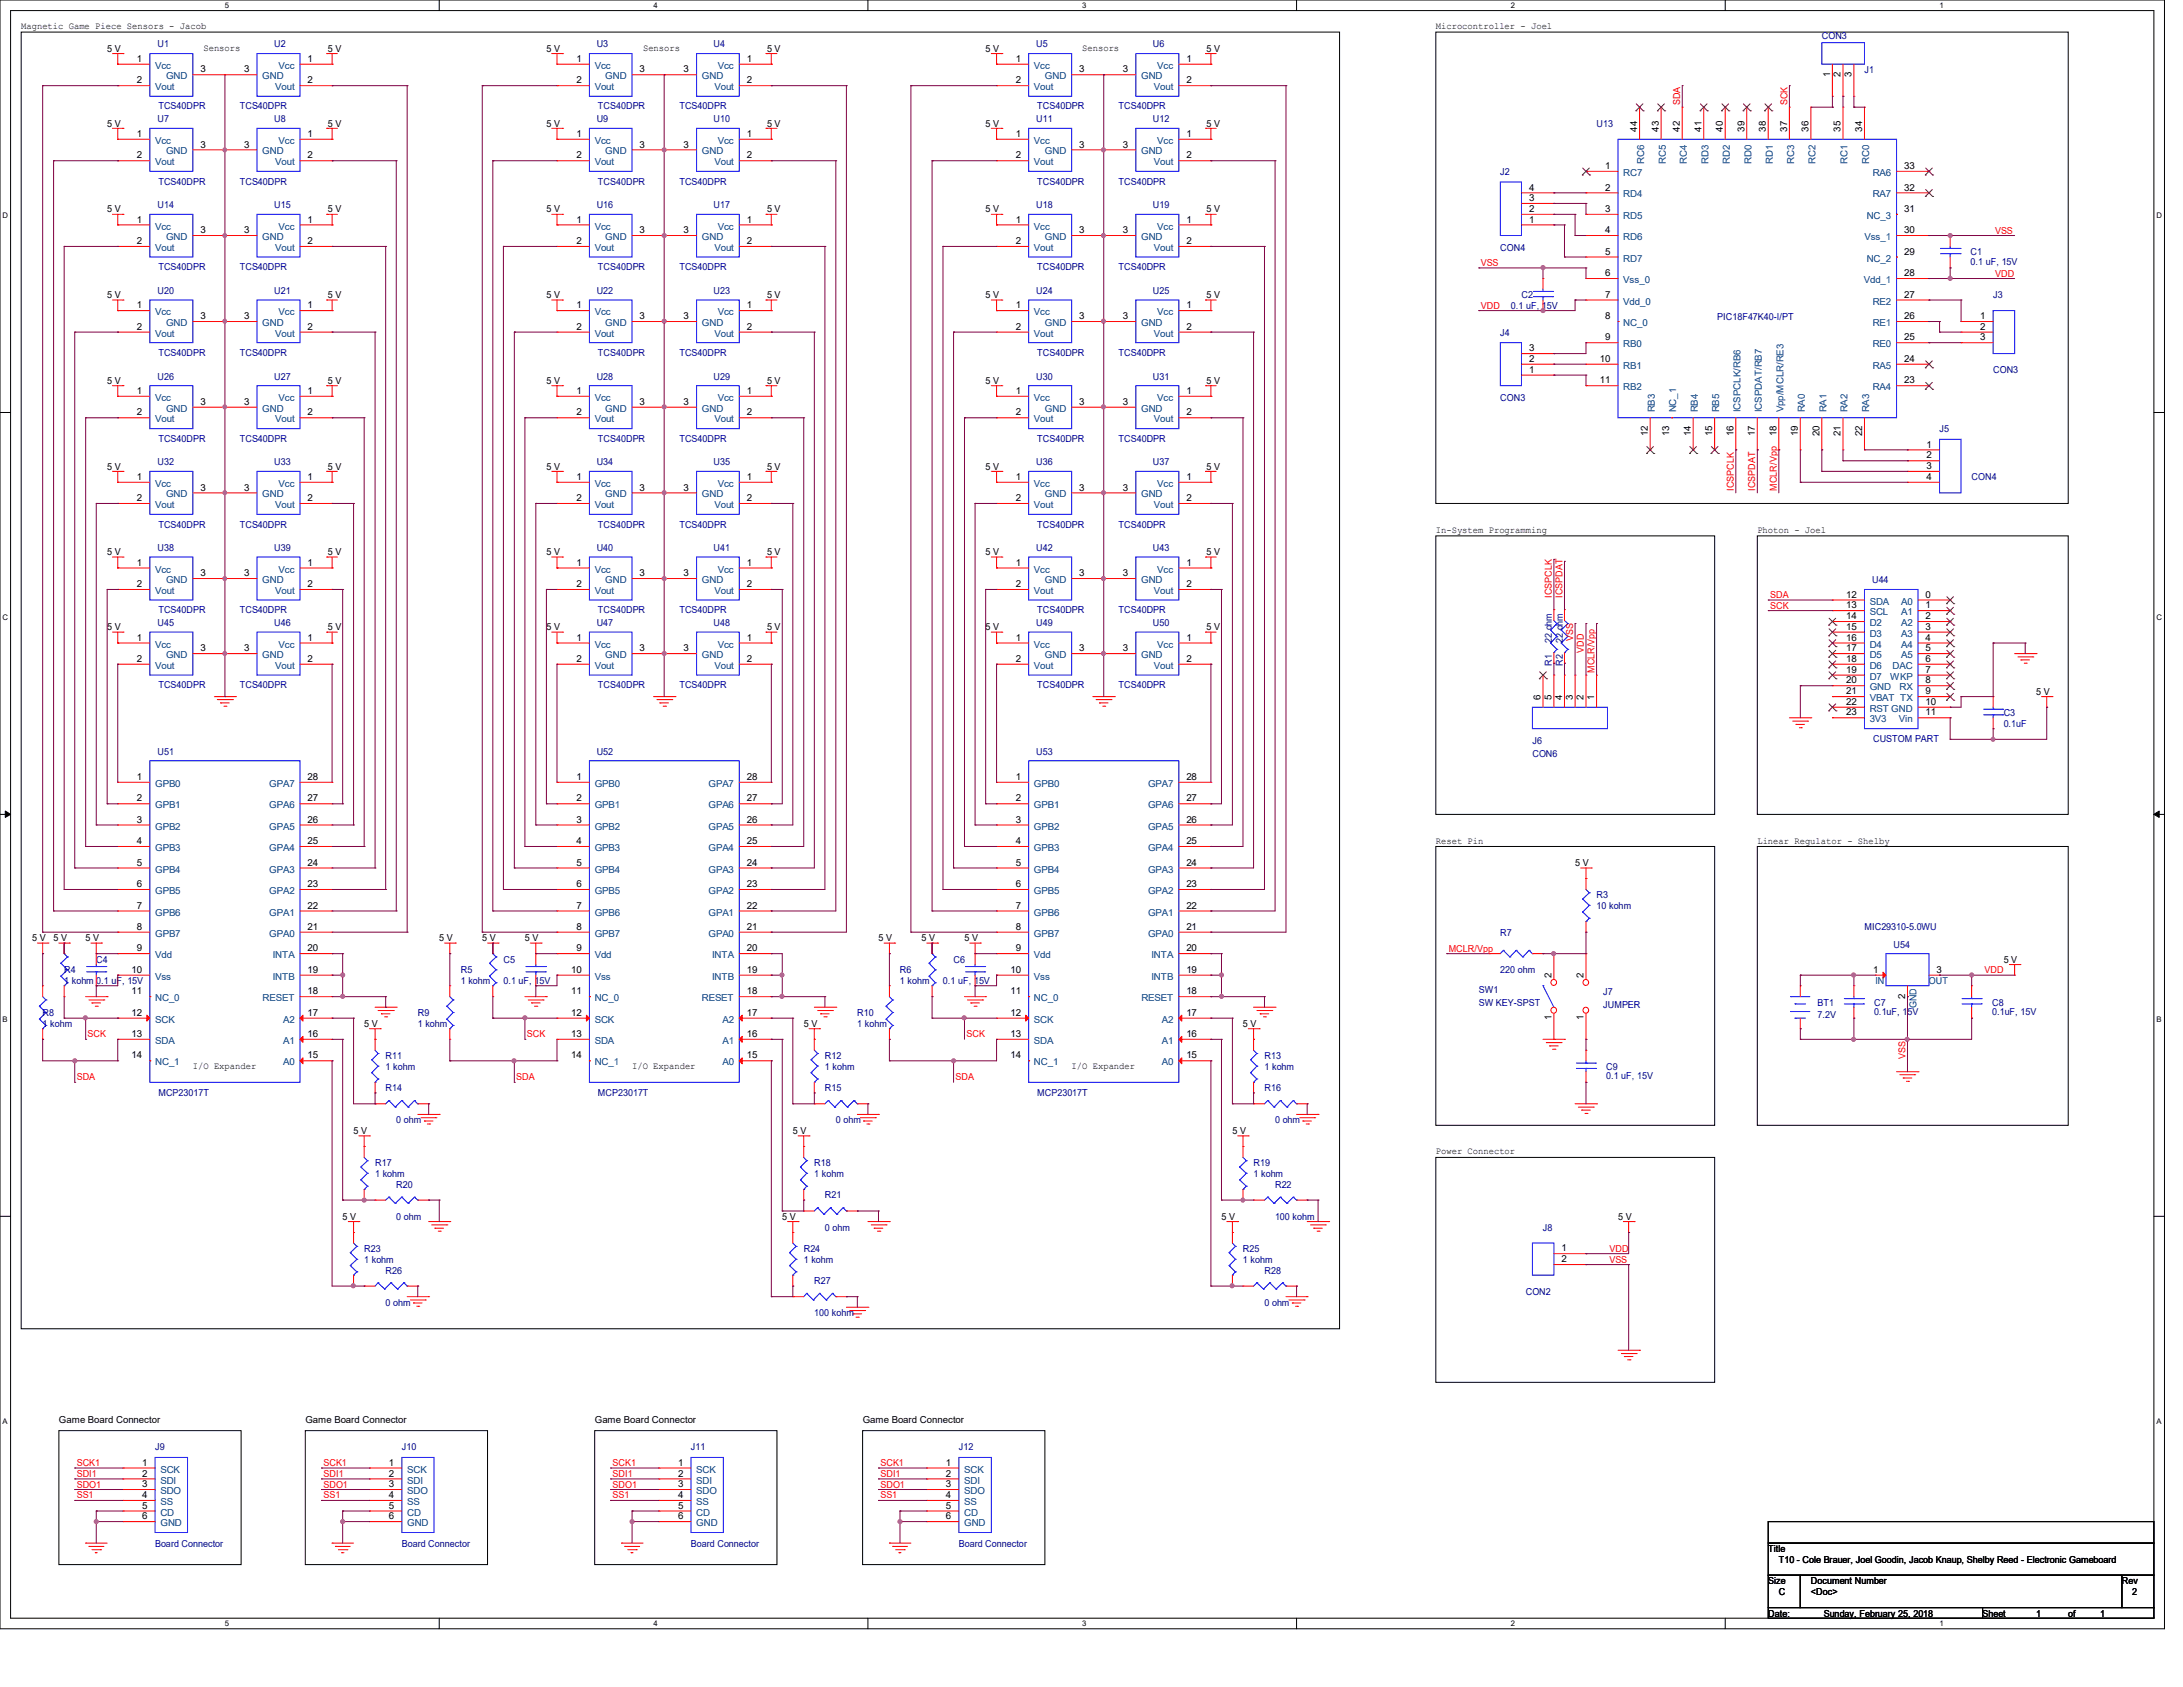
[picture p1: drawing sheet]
<svg xmlns="http://www.w3.org/2000/svg" width="279mm" height="216mm" viewBox="0 0 279 216" stroke-linecap="round" stroke-linejoin="round" font-family="sans-serif">
<defs><g id="words">
<g font-size="1.2">
<text x="2.7" y="3.7">Magnetic Game Piece Sensors - Jacob</text>
<text x="183.8" y="3.7">Microcontroller - Joel</text>
<text x="13.7" y="6.6">5 V</text>
<text x="17.5" y="7.9">1</text>
<text x="17.5" y="10.7">2</text>
<text x="25.7" y="9.3">3</text>
<text x="26" y="6.5">Sensors</text>
<text x="31.2" y="9.3">3</text>
<text x="39.4" y="7.9">1</text>
<text x="39.4" y="10.7">2</text>
<text x="42" y="6.6">5 V</text>
<text x="69.9" y="6.6">5 V</text>
<text x="73.8" y="7.9">1</text>
<text x="73.8" y="10.7">2</text>
<text x="81.9" y="9.3">3</text>
<text x="82.3" y="6.5">Sensors</text>
<text x="87.5" y="9.3">3</text>
<text x="95.6" y="7.9">1</text>
<text x="95.6" y="10.7">2</text>
<text x="98.2" y="6.6">5 V</text>
<text x="126.2" y="6.6">5 V</text>
<text x="130" y="7.9">1</text>
<text x="130" y="10.7">2</text>
<text x="138.1" y="9.3">3</text>
<text x="138.5" y="6.5">Sensors</text>
<text x="143.7" y="9.3">3</text>
<text x="151.8" y="7.9">1</text>
<text x="151.8" y="10.7">2</text>
<text x="154.4" y="6.6">5 V</text>
<text x="234.2" y="9.9" transform="rotate(-90 234.2 9.9)">1</text>
<text x="235.6" y="9.9" transform="rotate(-90 235.6 9.9)">2</text>
<text x="237" y="9.9" transform="rotate(-90 237 9.9)">3</text>
<text x="13.7" y="16.2">5 V</text>
<text x="17.5" y="17.5">1</text>
<text x="39.4" y="17.5">1</text>
<text x="42" y="16.2">5 V</text>
<text x="69.9" y="16.2">5 V</text>
<text x="73.8" y="17.5">1</text>
<text x="95.6" y="17.5">1</text>
<text x="98.2" y="16.2">5 V</text>
<text x="126.2" y="16.2">5 V</text>
<text x="130" y="17.5">1</text>
<text x="151.8" y="17.5">1</text>
<text x="154.4" y="16.2">5 V</text>
<text x="209.5" y="16.8" transform="rotate(-90 209.5 16.8)">44</text>
<text x="212.3" y="16.8" transform="rotate(-90 212.3 16.8)">43</text>
<text x="215" y="16.8" transform="rotate(-90 215 16.8)">42</text>
<text x="217.8" y="16.8" transform="rotate(-90 217.8 16.8)">41</text>
<text x="220.5" y="16.8" transform="rotate(-90 220.5 16.8)">40</text>
<text x="223.3" y="16.8" transform="rotate(-90 223.3 16.8)">39</text>
<text x="226" y="16.8" transform="rotate(-90 226 16.8)">38</text>
<text x="228.7" y="16.8" transform="rotate(-90 228.7 16.8)">37</text>
<text x="231.5" y="16.8" transform="rotate(-90 231.5 16.8)">36</text>
<text x="235.6" y="16.8" transform="rotate(-90 235.6 16.8)">35</text>
<text x="238.3" y="16.8" transform="rotate(-90 238.3 16.8)">34</text>
<text x="17.5" y="20.3">2</text>
<text x="25.7" y="18.9">3</text>
<text x="31.2" y="18.9">3</text>
<text x="39.4" y="20.3">2</text>
<text x="73.8" y="20.3">2</text>
<text x="81.9" y="18.9">3</text>
<text x="87.5" y="18.9">3</text>
<text x="95.6" y="20.3">2</text>
<text x="130" y="20.3">2</text>
<text x="138.1" y="18.9">3</text>
<text x="143.7" y="18.9">3</text>
<text x="151.8" y="20.3">2</text>
<text x="205.4" y="21.6">1</text>
<text x="243.7" y="21.6">33</text>
<text x="13.7" y="27.2">5 V</text>
<text x="17.5" y="28.5">1</text>
<text x="25.7" y="29.8">3</text>
<text x="31.2" y="29.8">3</text>
<text x="39.4" y="28.5">1</text>
<text x="42" y="27.2">5 V</text>
<text x="69.9" y="27.2">5 V</text>
<text x="73.8" y="28.5">1</text>
<text x="81.9" y="29.8">3</text>
<text x="87.5" y="29.8">3</text>
<text x="95.6" y="28.5">1</text>
<text x="98.2" y="27.2">5 V</text>
<text x="126.2" y="27.2">5 V</text>
<text x="130" y="28.5">1</text>
<text x="138.1" y="29.8">3</text>
<text x="143.7" y="29.8">3</text>
<text x="151.8" y="28.5">1</text>
<text x="154.4" y="27.2">5 V</text>
<text x="195.7" y="28.5">1</text>
<text x="195.7" y="27.1">2</text>
<text x="195.7" y="25.7">3</text>
<text x="195.7" y="24.4">4</text>
<text x="205.4" y="24.4">2</text>
<text x="205.4" y="27.1">3</text>
<text x="205.4" y="29.8">4</text>
<text x="243.7" y="29.8">30</text>
<text x="243.7" y="27.1">31</text>
<text x="243.7" y="24.4">32</text>
<text x="17.5" y="31.2">2</text>
<text x="39.4" y="31.2">2</text>
<text x="73.8" y="31.2">2</text>
<text x="95.6" y="31.2">2</text>
<text x="130" y="31.2">2</text>
<text x="151.8" y="31.2">2</text>
<text x="205.4" y="32.6">5</text>
<text x="205.4" y="35.3">6</text>
<text x="243.7" y="35.3">28</text>
<text x="243.7" y="32.6">29</text>
<text x="13.7" y="38.1">5 V</text>
<text x="17.5" y="39.5">1</text>
<text x="25.7" y="40.9">3</text>
<text x="31.2" y="40.9">3</text>
<text x="39.4" y="39.5">1</text>
<text x="42" y="38.1">5 V</text>
<text x="69.9" y="38.1">5 V</text>
<text x="73.8" y="39.5">1</text>
<text x="81.9" y="40.9">3</text>
<text x="87.5" y="40.9">3</text>
<text x="95.6" y="39.5">1</text>
<text x="98.2" y="38.1">5 V</text>
<text x="126.2" y="38.1">5 V</text>
<text x="130" y="39.5">1</text>
<text x="138.1" y="40.9">3</text>
<text x="143.7" y="40.9">3</text>
<text x="151.8" y="39.5">1</text>
<text x="154.4" y="38.1">5 V</text>
<text x="205.4" y="38.1">7</text>
<text x="205.4" y="40.9">8</text>
<text x="243.7" y="40.9">26</text>
<text x="243.7" y="38.1">27</text>
<text x="253.4" y="40.9">1</text>
<text x="17.5" y="42.2">2</text>
<text x="39.4" y="42.2">2</text>
<text x="73.8" y="42.2">2</text>
<text x="95.6" y="42.2">2</text>
<text x="130" y="42.2">2</text>
<text x="151.8" y="42.2">2</text>
<text x="195.7" y="47.7">1</text>
<text x="195.7" y="46.3">2</text>
<text x="195.7" y="45">3</text>
<text x="204.8" y="46.3">10</text>
<text x="205.4" y="43.6">9</text>
<text x="243.7" y="46.3">24</text>
<text x="243.7" y="43.6">25</text>
<text x="253.4" y="42.2">2</text>
<text x="253.4" y="43.6">3</text>
<text x="13.7" y="49.1">5 V</text>
<text x="17.5" y="50.4">1</text>
<text x="17.5" y="53.2">2</text>
<text x="25.7" y="51.8">3</text>
<text x="31.2" y="51.8">3</text>
<text x="39.4" y="50.4">1</text>
<text x="39.4" y="53.2">2</text>
<text x="42" y="49.1">5 V</text>
<text x="69.9" y="49.1">5 V</text>
<text x="73.8" y="50.4">1</text>
<text x="73.8" y="53.2">2</text>
<text x="81.9" y="51.8">3</text>
<text x="87.5" y="51.8">3</text>
<text x="95.6" y="50.4">1</text>
<text x="95.6" y="53.2">2</text>
<text x="98.2" y="49.1">5 V</text>
<text x="126.2" y="49.1">5 V</text>
<text x="130" y="50.4">1</text>
<text x="130" y="53.2">2</text>
<text x="138.1" y="51.8">3</text>
<text x="143.7" y="51.8">3</text>
<text x="151.8" y="50.4">1</text>
<text x="151.8" y="53.2">2</text>
<text x="154.4" y="49.1">5 V</text>
<text x="204.8" y="49.1">11</text>
<text x="243.7" y="49.1">23</text>
<text x="210.9" y="55.8" transform="rotate(-90 210.9 55.8)">12</text>
<text x="213.7" y="55.8" transform="rotate(-90 213.7 55.8)">13</text>
<text x="216.4" y="55.8" transform="rotate(-90 216.4 55.8)">14</text>
<text x="219.2" y="55.8" transform="rotate(-90 219.2 55.8)">15</text>
<text x="221.9" y="55.8" transform="rotate(-90 221.9 55.8)">16</text>
<text x="224.6" y="55.8" transform="rotate(-90 224.6 55.8)">17</text>
<text x="227.4" y="55.8" transform="rotate(-90 227.4 55.8)">18</text>
<text x="230.1" y="55.8" transform="rotate(-90 230.1 55.8)">19</text>
<text x="232.9" y="55.8" transform="rotate(-90 232.9 55.8)">20</text>
<text x="235.6" y="55.8" transform="rotate(-90 235.6 55.8)">21</text>
<text x="238.3" y="55.8" transform="rotate(-90 238.3 55.8)">22</text>
<text x="246.6" y="57.3">1</text>
<text x="246.6" y="58.7">2</text>
<text x="13.7" y="60.1">5 V</text>
<text x="17.5" y="61.4">1</text>
<text x="17.5" y="64.1">2</text>
<text x="25.7" y="62.8">3</text>
<text x="31.2" y="62.8">3</text>
<text x="39.4" y="61.4">1</text>
<text x="39.4" y="64.1">2</text>
<text x="42" y="60.1">5 V</text>
<text x="69.9" y="60.1">5 V</text>
<text x="73.8" y="61.4">1</text>
<text x="73.8" y="64.1">2</text>
<text x="81.9" y="62.8">3</text>
<text x="87.5" y="62.8">3</text>
<text x="95.6" y="61.4">1</text>
<text x="95.6" y="64.1">2</text>
<text x="98.2" y="60.1">5 V</text>
<text x="126.2" y="60.1">5 V</text>
<text x="130" y="61.4">1</text>
<text x="130" y="64.1">2</text>
<text x="138.1" y="62.8">3</text>
<text x="143.7" y="62.8">3</text>
<text x="151.8" y="61.4">1</text>
<text x="151.8" y="64.1">2</text>
<text x="154.4" y="60.1">5 V</text>
<text x="246.6" y="60">3</text>
<text x="246.6" y="61.4">4</text>
<text x="13.7" y="71.1">5 V</text>
<text x="42" y="71.1">5 V</text>
<text x="69.9" y="71.1">5 V</text>
<text x="98.2" y="71.1">5 V</text>
<text x="126.2" y="71.1">5 V</text>
<text x="154.4" y="71.1">5 V</text>
<text x="183.8" y="68.2">In-System Programming</text>
<text x="224.9" y="68.2">Photon - Joel</text>
<text x="17.5" y="72.4">1</text>
<text x="17.5" y="75.1">2</text>
<text x="25.7" y="73.7">3</text>
<text x="31.2" y="73.7">3</text>
<text x="39.4" y="72.4">1</text>
<text x="39.4" y="75.1">2</text>
<text x="73.8" y="72.4">1</text>
<text x="73.8" y="75.1">2</text>
<text x="81.9" y="73.7">3</text>
<text x="87.5" y="73.7">3</text>
<text x="95.6" y="72.4">1</text>
<text x="95.6" y="75.1">2</text>
<text x="130" y="72.4">1</text>
<text x="130" y="75.1">2</text>
<text x="138.1" y="73.7">3</text>
<text x="143.7" y="73.7">3</text>
<text x="151.8" y="72.4">1</text>
<text x="151.8" y="75.1">2</text>
<text x="236.3" y="76.5">12</text>
<text x="236.3" y="77.9">13</text>
<text x="246.5" y="76.5">0</text>
<text x="246.5" y="77.9">1</text>
<text x="13.7" y="80.7">5 V</text>
<text x="17.5" y="82">1</text>
<text x="25.7" y="83.4">3</text>
<text x="31.2" y="83.4">3</text>
<text x="39.4" y="82">1</text>
<text x="42" y="80.7">5 V</text>
<text x="69.9" y="80.7">5 V</text>
<text x="73.8" y="82">1</text>
<text x="81.9" y="83.4">3</text>
<text x="87.5" y="83.4">3</text>
<text x="95.6" y="82">1</text>
<text x="98.2" y="80.7">5 V</text>
<text x="126.2" y="80.7">5 V</text>
<text x="130" y="82">1</text>
<text x="138.1" y="83.4">3</text>
<text x="143.7" y="83.4">3</text>
<text x="151.8" y="82">1</text>
<text x="154.4" y="80.7">5 V</text>
<text x="236.3" y="79.2">14</text>
<text x="236.3" y="80.6">15</text>
<text x="236.3" y="82">16</text>
<text x="236.3" y="83.4">17</text>
<text x="246.5" y="79.2">2</text>
<text x="246.5" y="80.6">3</text>
<text x="246.5" y="82">4</text>
<text x="246.5" y="83.4">5</text>
<text x="17.5" y="84.7">2</text>
<text x="39.4" y="84.7">2</text>
<text x="73.8" y="84.7">2</text>
<text x="95.6" y="84.7">2</text>
<text x="130" y="84.7">2</text>
<text x="151.8" y="84.7">2</text>
<text x="197.2" y="89.5" transform="rotate(-90 197.2 89.5)">6</text>
<text x="198.6" y="89.5" transform="rotate(-90 198.6 89.5)">5</text>
<text x="199.9" y="89.5" transform="rotate(-90 199.9 89.5)">4</text>
<text x="201.3" y="89.5" transform="rotate(-90 201.3 89.5)">3</text>
<text x="202.7" y="89.5" transform="rotate(-90 202.7 89.5)">2</text>
<text x="204" y="89.5" transform="rotate(-90 204 89.5)">1</text>
<text x="236.3" y="84.7">18</text>
<text x="236.3" y="86.1">19</text>
<text x="236.3" y="87.5">20</text>
<text x="236.3" y="88.9">21</text>
<text x="246.5" y="84.7">6</text>
<text x="246.5" y="86.1">7</text>
<text x="246.5" y="87.5">8</text>
<text x="246.5" y="88.9">9</text>
<text x="260.6" y="88.9">5 V</text>
<text x="236.3" y="90.2">22</text>
<text x="236.3" y="91.6">23</text>
<text x="246.5" y="90.2">10</text>
<text x="246.5" y="91.6">11</text>
<text x="17.5" y="99.8">1</text>
<text x="39.4" y="99.8">28</text>
<text x="73.8" y="99.8">1</text>
<text x="95.6" y="99.8">28</text>
<text x="130" y="99.8">1</text>
<text x="151.8" y="99.8">28</text>
<text x="17.5" y="102.6">2</text>
<text x="17.5" y="105.3">3</text>
<text x="39.4" y="105.3">26</text>
<text x="39.4" y="102.6">27</text>
<text x="73.8" y="102.6">2</text>
<text x="73.8" y="105.3">3</text>
<text x="95.6" y="105.3">26</text>
<text x="95.6" y="102.6">27</text>
<text x="130" y="102.6">2</text>
<text x="130" y="105.3">3</text>
<text x="151.8" y="105.3">26</text>
<text x="151.8" y="102.6">27</text>
<text x="183.8" y="108">Reset Pin</text>
<text x="224.9" y="108">Linear Regulator - Shelby</text>
<text x="17.5" y="108">4</text>
<text x="17.5" y="110.8">5</text>
<text x="17.5" y="113.5">6</text>
<text x="39.4" y="113.5">23</text>
<text x="39.4" y="110.8">24</text>
<text x="39.4" y="108">25</text>
<text x="73.8" y="108">4</text>
<text x="73.8" y="110.8">5</text>
<text x="73.8" y="113.5">6</text>
<text x="95.6" y="113.5">23</text>
<text x="95.6" y="110.8">24</text>
<text x="95.6" y="108">25</text>
<text x="130" y="108">4</text>
<text x="130" y="110.8">5</text>
<text x="130" y="113.5">6</text>
<text x="151.8" y="113.5">23</text>
<text x="151.8" y="110.8">24</text>
<text x="151.8" y="108">25</text>
<text x="201.6" y="110.9">5 V</text>
<text x="17.5" y="116.3">7</text>
<text x="17.5" y="119">8</text>
<text x="39.4" y="119">21</text>
<text x="39.4" y="116.3">22</text>
<text x="73.8" y="116.3">7</text>
<text x="73.8" y="119">8</text>
<text x="95.6" y="119">21</text>
<text x="95.6" y="116.3">22</text>
<text x="130" y="116.3">7</text>
<text x="130" y="119">8</text>
<text x="151.8" y="119">21</text>
<text x="151.8" y="116.3">22</text>
<text x="4.1" y="120.4">5 V</text>
<text x="6.9" y="120.4">5 V</text>
<text x="11" y="120.4">5 V</text>
<text x="16.8" y="124.5">10</text>
<text x="17.5" y="121.7">9</text>
<text x="39.4" y="124.5">19</text>
<text x="39.4" y="121.7">20</text>
<text x="56.2" y="120.4">5 V</text>
<text x="61.7" y="120.4">5 V</text>
<text x="67.2" y="120.4">5 V</text>
<text x="73.1" y="124.5">10</text>
<text x="73.8" y="121.7">9</text>
<text x="95.6" y="124.5">19</text>
<text x="95.6" y="121.7">20</text>
<text x="112.4" y="120.4">5 V</text>
<text x="117.9" y="120.4">5 V</text>
<text x="123.4" y="120.4">5 V</text>
<text x="129.3" y="124.5">10</text>
<text x="130" y="121.7">9</text>
<text x="151.8" y="124.5">19</text>
<text x="151.8" y="121.7">20</text>
<text x="198.6" y="125.2" transform="rotate(-90 198.6 125.2)">2</text>
<text x="202.7" y="125.2" transform="rotate(-90 202.7 125.2)">2</text>
<text x="239.7" y="124.5">1</text>
<text x="247.9" y="124.5">3</text>
<text x="256.4" y="123.2">5 V</text>
<text x="16.8" y="127.3">11</text>
<text x="16.8" y="130">12</text>
<text x="39.4" y="130">17</text>
<text x="39.4" y="127.3">18</text>
<text x="46.6" y="131.4">5 V</text>
<text x="73.1" y="127.3">11</text>
<text x="73.1" y="130">12</text>
<text x="95.6" y="130">17</text>
<text x="95.6" y="127.3">18</text>
<text x="102.9" y="131.4">5 V</text>
<text x="129.3" y="127.3">11</text>
<text x="129.3" y="130">12</text>
<text x="151.8" y="130">17</text>
<text x="151.8" y="127.3">18</text>
<text x="159.1" y="131.4">5 V</text>
<text x="198.6" y="130.6" transform="rotate(-90 198.6 130.6)">1</text>
<text x="202.7" y="130.6" transform="rotate(-90 202.7 130.6)">1</text>
<text x="243.8" y="127.8" transform="rotate(-90 243.8 127.8)">2</text>
<text x="16.8" y="132.7">13</text>
<text x="16.8" y="135.5">14</text>
<text x="24.7" y="136.8">I/O Expander</text>
<text x="39.4" y="135.5">15</text>
<text x="39.4" y="132.7">16</text>
<text x="73.1" y="132.7">13</text>
<text x="73.1" y="135.5">14</text>
<text x="80.9" y="136.8">I/O Expander</text>
<text x="95.6" y="135.5">15</text>
<text x="95.6" y="132.7">16</text>
<text x="129.3" y="132.7">13</text>
<text x="129.3" y="135.5">14</text>
<text x="137.2" y="136.8">I/O Expander</text>
<text x="151.8" y="135.5">15</text>
<text x="151.8" y="132.7">16</text>
<text x="45.3" y="145.2">5 V</text>
<text x="101.5" y="145.2">5 V</text>
<text x="157.7" y="145.2">5 V</text>
<text x="183.8" y="147.7">Power Connector</text>
<text x="43.9" y="156.1">5 V</text>
<text x="100.1" y="156.1">5 V</text>
<text x="156.3" y="156.1">5 V</text>
<text x="199.8" y="160.1">1</text>
<text x="199.8" y="161.5">2</text>
<text x="207.1" y="156.1">5 V</text>
<text x="7.5" y="182.2">Game Board Connector</text>
<text x="39.1" y="182.2">Game Board Connector</text>
<text x="76.1" y="182.2">Game Board Connector</text>
<text x="110.4" y="182.2">Game Board Connector</text>
<text x="18.2" y="187.6">1</text>
<text x="18.2" y="189">2</text>
<text x="18.2" y="190.3">3</text>
<text x="18.2" y="191.7">4</text>
<text x="49.8" y="187.6">1</text>
<text x="49.8" y="189">2</text>
<text x="49.8" y="190.3">3</text>
<text x="49.8" y="191.7">4</text>
<text x="86.8" y="187.6">1</text>
<text x="86.8" y="189">2</text>
<text x="86.8" y="190.3">3</text>
<text x="86.8" y="191.7">4</text>
<text x="121.1" y="187.6">1</text>
<text x="121.1" y="189">2</text>
<text x="121.1" y="190.3">3</text>
<text x="121.1" y="191.7">4</text>
<text x="18.2" y="193.1">5</text>
<text x="18.2" y="194.4">6</text>
<text x="49.8" y="193.1">5</text>
<text x="49.8" y="194.4">6</text>
<text x="86.8" y="193.1">5</text>
<text x="86.8" y="194.4">6</text>
<text x="121.1" y="193.1">5</text>
<text x="121.1" y="194.4">6</text>
<text x="226.3" y="198.6">Title</text>
<text x="226.3" y="202.7">Size</text>
<text x="227.7" y="200">T10 - Cole Brauer, Joel Goodin, Jacob Knaup, Shelby Reed - Electronic Gameboard</text>
<text x="231.8" y="202.7">Document Number</text>
<text x="271.6" y="202.7">Rev</text>
<text x="226.3" y="206.9">Date:</text>
<text x="227.7" y="204.1">C</text>
<text x="231.8" y="204.1">&lt;Doc&gt;</text>
<text x="233.4" y="206.9">Sunday, February 25, 2018</text>
<text x="253.7" y="206.9">Sheet</text>
<text x="260.6" y="206.9">1</text>
<text x="264.7" y="206.9">of</text>
<text x="268.8" y="206.9">1</text>
<text x="272.9" y="204.1">2</text>
</g>
<g font-size="1.2" fill="#000080">
<text x="233.2" y="5">CON3</text>
<text x="20.2" y="6.1">U1</text>
<text x="35.1" y="6.1">U2</text>
<text x="76.4" y="6.1">U3</text>
<text x="91.3" y="6.1">U4</text>
<text x="132.6" y="6.1">U5</text>
<text x="147.6" y="6.1">U6</text>
<text x="238.6" y="9.4">J1</text>
<text x="20.2" y="15.7">U7</text>
<text x="20.3" y="14">TCS40DPR</text>
<text x="30.7" y="14">TCS40DPR</text>
<text x="35.1" y="15.7">U8</text>
<text x="76.4" y="15.7">U9</text>
<text x="76.5" y="14">TCS40DPR</text>
<text x="87" y="14">TCS40DPR</text>
<text x="91.3" y="15.7">U10</text>
<text x="132.6" y="15.7">U11</text>
<text x="132.8" y="14">TCS40DPR</text>
<text x="143.2" y="14">TCS40DPR</text>
<text x="147.6" y="15.7">U12</text>
<text x="204.3" y="16.2">U13</text>
<text x="20.3" y="23.6">TCS40DPR</text>
<text x="30.7" y="23.6">TCS40DPR</text>
<text x="76.5" y="23.6">TCS40DPR</text>
<text x="87" y="23.6">TCS40DPR</text>
<text x="132.8" y="23.6">TCS40DPR</text>
<text x="143.2" y="23.6">TCS40DPR</text>
<text x="192" y="22.4">J2</text>
<text x="20.2" y="26.6">U14</text>
<text x="35.1" y="26.6">U15</text>
<text x="76.4" y="26.6">U16</text>
<text x="91.3" y="26.6">U17</text>
<text x="132.6" y="26.6">U18</text>
<text x="147.6" y="26.6">U19</text>
<text x="20.3" y="34.6">TCS40DPR</text>
<text x="30.7" y="34.6">TCS40DPR</text>
<text x="76.5" y="34.6">TCS40DPR</text>
<text x="87" y="34.6">TCS40DPR</text>
<text x="132.8" y="34.6">TCS40DPR</text>
<text x="143.2" y="34.6">TCS40DPR</text>
<text x="192" y="32.1">CON4</text>
<text x="252.2" y="32.7">C1</text>
<text x="252.2" y="33.9">0.1 uF, 15V</text>
<text x="20.2" y="37.6">U20</text>
<text x="35.1" y="37.6">U21</text>
<text x="76.4" y="37.6">U22</text>
<text x="91.3" y="37.6">U23</text>
<text x="132.6" y="37.6">U24</text>
<text x="147.6" y="37.6">U25</text>
<text x="193.4" y="39.5">0.1 uF, 15V</text>
<text x="194.7" y="38.1">C2</text>
<text x="219.8" y="40.9">PIC18F47K40-I/PT</text>
<text x="255.1" y="38.1">J3</text>
<text x="20.3" y="45.6">TCS40DPR</text>
<text x="30.7" y="45.6">TCS40DPR</text>
<text x="76.5" y="45.6">TCS40DPR</text>
<text x="87" y="45.6">TCS40DPR</text>
<text x="132.8" y="45.6">TCS40DPR</text>
<text x="143.2" y="45.6">TCS40DPR</text>
<text x="192" y="43">J4</text>
<text x="255.1" y="47.8">CON3</text>
<text x="20.2" y="48.6">U26</text>
<text x="35.1" y="48.6">U27</text>
<text x="76.4" y="48.6">U28</text>
<text x="91.3" y="48.6">U29</text>
<text x="132.6" y="48.6">U30</text>
<text x="147.6" y="48.6">U31</text>
<text x="192" y="51.3">CON3</text>
<text x="20.2" y="59.6">U32</text>
<text x="20.3" y="56.6">TCS40DPR</text>
<text x="30.7" y="56.6">TCS40DPR</text>
<text x="35.1" y="59.6">U33</text>
<text x="76.4" y="59.6">U34</text>
<text x="76.5" y="56.6">TCS40DPR</text>
<text x="87" y="56.6">TCS40DPR</text>
<text x="91.3" y="59.6">U35</text>
<text x="132.6" y="59.6">U36</text>
<text x="132.8" y="56.6">TCS40DPR</text>
<text x="143.2" y="56.6">TCS40DPR</text>
<text x="147.6" y="59.6">U37</text>
<text x="248.2" y="55.3">J5</text>
<text x="252.3" y="61.5">CON4</text>
<text x="20.2" y="70.5">U38</text>
<text x="20.3" y="67.5">TCS40DPR</text>
<text x="30.7" y="67.5">TCS40DPR</text>
<text x="35.1" y="70.5">U39</text>
<text x="76.4" y="70.5">U40</text>
<text x="76.5" y="67.5">TCS40DPR</text>
<text x="87" y="67.5">TCS40DPR</text>
<text x="91.3" y="70.5">U41</text>
<text x="132.6" y="70.5">U42</text>
<text x="132.8" y="67.5">TCS40DPR</text>
<text x="143.2" y="67.5">TCS40DPR</text>
<text x="147.6" y="70.5">U43</text>
<text x="239.6" y="74.6">U44</text>
<text x="20.2" y="80.1">U45</text>
<text x="20.3" y="78.5">TCS40DPR</text>
<text x="30.7" y="78.5">TCS40DPR</text>
<text x="35.1" y="80.1">U46</text>
<text x="76.4" y="80.1">U47</text>
<text x="76.5" y="78.5">TCS40DPR</text>
<text x="87" y="78.5">TCS40DPR</text>
<text x="91.3" y="80.1">U48</text>
<text x="132.6" y="80.1">U49</text>
<text x="132.8" y="78.5">TCS40DPR</text>
<text x="143.2" y="78.5">TCS40DPR</text>
<text x="147.6" y="80.1">U50</text>
<text x="198.6" y="82.3" transform="rotate(-90 198.6 82.3)">22 ohm</text>
<text x="200" y="82.3" transform="rotate(-90 200 82.3)">22 ohm</text>
<text x="20.3" y="88.1">TCS40DPR</text>
<text x="30.7" y="88.1">TCS40DPR</text>
<text x="76.5" y="88.1">TCS40DPR</text>
<text x="87" y="88.1">TCS40DPR</text>
<text x="132.8" y="88.1">TCS40DPR</text>
<text x="143.2" y="88.1">TCS40DPR</text>
<text x="198.6" y="85.2" transform="rotate(-90 198.6 85.2)">R1</text>
<text x="200" y="85.2" transform="rotate(-90 200 85.2)">R2</text>
<text x="196.1" y="95.2">J6</text>
<text x="239.7" y="95">CUSTOM PART</text>
<text x="256.4" y="91.7">C3</text>
<text x="256.4" y="93">0.1uF</text>
<text x="20.2" y="96.6">U51</text>
<text x="76.4" y="96.6">U52</text>
<text x="132.6" y="96.6">U53</text>
<text x="196.1" y="96.9">CON6</text>
<text x="192" y="119.8">R7</text>
<text x="204.3" y="115">R3</text>
<text x="204.3" y="116.3">10 kohm</text>
<text x="238.6" y="119.1">MIC29310-5.0WU</text>
<text x="8.2" y="124.6">R4</text>
<text x="8.2" y="125.9">1 kohm 0.1 uF, 15V</text>
<text x="12.3" y="123.2">C4</text>
<text x="59" y="124.6">R5</text>
<text x="59" y="125.9">1 kohm</text>
<text x="64.4" y="123.2">C5</text>
<text x="64.4" y="125.9">0.1 uF, 15V</text>
<text x="115.2" y="124.6">R6</text>
<text x="115.2" y="125.9">1 kohm</text>
<text x="120.7" y="125.9">0.1 uF, 15V</text>
<text x="122" y="123.2">C6</text>
<text x="192" y="124.6">220 ohm</text>
<text x="242.4" y="121.3">U54</text>
<text x="5.5" y="130">R8</text>
<text x="5.5" y="131.4">1 kohm</text>
<text x="53.5" y="130">R9</text>
<text x="53.5" y="131.4">1 kohm</text>
<text x="109.7" y="130">R10</text>
<text x="109.7" y="131.4">1 kohm</text>
<text x="189.3" y="127">SW1</text>
<text x="189.3" y="128.7">SW KEY-SPST</text>
<text x="205.2" y="127.3">J7</text>
<text x="205.2" y="128.9">JUMPER</text>
<text x="232.6" y="128.7">BT1</text>
<text x="232.6" y="130.3">7.2V</text>
<text x="239.9" y="128.7">C7</text>
<text x="239.9" y="129.9">0.1uF, 15V</text>
<text x="255" y="128.7">C8</text>
<text x="255" y="129.9">0.1uF, 15V</text>
<text x="49.4" y="135.5">R11</text>
<text x="49.4" y="136.9">1 kohm</text>
<text x="105.6" y="135.5">R12</text>
<text x="105.6" y="136.9">1 kohm</text>
<text x="161.8" y="135.5">R13</text>
<text x="161.8" y="136.9">1 kohm</text>
<text x="205.6" y="136.9">C9</text>
<text x="20.3" y="140.2">MCP23017T</text>
<text x="49.4" y="139.7">R14</text>
<text x="50.7" y="143.8">0 ohm</text>
<text x="76.5" y="140.2">MCP23017T</text>
<text x="105.6" y="139.7">R15</text>
<text x="107" y="143.8">0 ohm</text>
<text x="132.8" y="140.2">MCP23017T</text>
<text x="161.8" y="139.7">R16</text>
<text x="163.2" y="143.8">0 ohm</text>
<text x="205.6" y="138.1">0.1 uF, 15V</text>
<text x="48" y="149.3">R17</text>
<text x="104.2" y="149.3">R18</text>
<text x="160.4" y="149.3">R19</text>
<text x="48" y="150.6">1 kohm</text>
<text x="50.7" y="152">R20</text>
<text x="104.2" y="150.6">1 kohm</text>
<text x="105.6" y="153.4">R21</text>
<text x="160.4" y="150.6">1 kohm</text>
<text x="163.2" y="152">R22</text>
<text x="46.6" y="160.2">R23</text>
<text x="46.6" y="161.6">1 kohm</text>
<text x="50.7" y="156.1">0 ohm</text>
<text x="102.9" y="160.2">R24</text>
<text x="102.9" y="161.6">1 kohm</text>
<text x="105.6" y="157.5">0 ohm</text>
<text x="159.1" y="160.2">R25</text>
<text x="159.1" y="161.6">1 kohm</text>
<text x="163.2" y="156.1">100 kohm</text>
<text x="197.5" y="157.5">J8</text>
<text x="49.4" y="163">R26</text>
<text x="49.4" y="167.1">0 ohm</text>
<text x="104.2" y="164.3">R27</text>
<text x="161.8" y="163">R28</text>
<text x="161.8" y="167.1">0 ohm</text>
<text x="195.3" y="165.7">CON2</text>
<text x="104.2" y="168.4">100 kohm</text>
<text x="19.9" y="185.6">J9</text>
<text x="51.4" y="185.6">J10</text>
<text x="88.4" y="185.6">J11</text>
<text x="122.7" y="185.6">J12</text>
<text x="19.9" y="197.9">Board Connector</text>
<text x="51.4" y="197.9">Board Connector</text>
<text x="88.4" y="197.9">Board Connector</text>
<text x="122.7" y="197.9">Board Connector</text>
</g>
<g font-size="1.2" fill="#004080">
<text x="19.9" y="8.8">Vcc</text>
<text x="19.9" y="11.6">Vout</text>
<text x="21.3" y="10.2">GND</text>
<text x="33.6" y="10.2">GND</text>
<text x="35.2" y="11.6">Vout</text>
<text x="35.6" y="8.8">Vcc</text>
<text x="76.1" y="8.8">Vcc</text>
<text x="76.1" y="11.6">Vout</text>
<text x="77.5" y="10.2">GND</text>
<text x="89.8" y="10.2">GND</text>
<text x="91.4" y="11.6">Vout</text>
<text x="91.9" y="8.8">Vcc</text>
<text x="132.3" y="8.8">Vcc</text>
<text x="132.3" y="11.6">Vout</text>
<text x="133.7" y="10.2">GND</text>
<text x="146" y="10.2">GND</text>
<text x="147.7" y="11.6">Vout</text>
<text x="148.1" y="8.8">Vcc</text>
<text x="19.9" y="18.4">Vcc</text>
<text x="19.9" y="21.2">Vout</text>
<text x="21.3" y="19.8">GND</text>
<text x="33.6" y="19.8">GND</text>
<text x="35.2" y="21.2">Vout</text>
<text x="35.6" y="18.4">Vcc</text>
<text x="76.1" y="18.4">Vcc</text>
<text x="76.1" y="21.2">Vout</text>
<text x="77.5" y="19.8">GND</text>
<text x="89.8" y="19.8">GND</text>
<text x="91.4" y="21.2">Vout</text>
<text x="91.9" y="18.4">Vcc</text>
<text x="132.3" y="18.4">Vcc</text>
<text x="132.3" y="21.2">Vout</text>
<text x="133.7" y="19.8">GND</text>
<text x="146" y="19.8">GND</text>
<text x="147.7" y="21.2">Vout</text>
<text x="148.1" y="18.4">Vcc</text>
<text x="207.8" y="22.5">RC7</text>
<text x="210.4" y="21" transform="rotate(-90 210.4 21)">RC6</text>
<text x="213.2" y="21" transform="rotate(-90 213.2 21)">RC5</text>
<text x="215.9" y="21" transform="rotate(-90 215.9 21)">RC4</text>
<text x="218.6" y="21" transform="rotate(-90 218.6 21)">RD3</text>
<text x="221.4" y="21" transform="rotate(-90 221.4 21)">RD2</text>
<text x="224.2" y="21" transform="rotate(-90 224.2 21)">RD0</text>
<text x="226.9" y="21" transform="rotate(-90 226.9 21)">RD1</text>
<text x="229.6" y="21" transform="rotate(-90 229.6 21)">RC3</text>
<text x="232.4" y="21" transform="rotate(-90 232.4 21)">RC2</text>
<text x="236.5" y="21" transform="rotate(-90 236.5 21)">RC1</text>
<text x="239.2" y="21" transform="rotate(-90 239.2 21)">RC0</text>
<text x="239.7" y="22.5">RA6</text>
<text x="19.9" y="29.4">Vcc</text>
<text x="35.6" y="29.4">Vcc</text>
<text x="76.1" y="29.4">Vcc</text>
<text x="91.9" y="29.4">Vcc</text>
<text x="132.3" y="29.4">Vcc</text>
<text x="148.1" y="29.4">Vcc</text>
<text x="207.8" y="25.3">RD4</text>
<text x="207.8" y="28">RD5</text>
<text x="238.9" y="28">NC_3</text>
<text x="239.7" y="25.3">RA7</text>
<text x="19.9" y="32.1">Vout</text>
<text x="21.3" y="30.7">GND</text>
<text x="33.6" y="30.7">GND</text>
<text x="35.2" y="32.1">Vout</text>
<text x="76.1" y="32.1">Vout</text>
<text x="77.5" y="30.7">GND</text>
<text x="89.8" y="30.7">GND</text>
<text x="91.4" y="32.1">Vout</text>
<text x="132.3" y="32.1">Vout</text>
<text x="133.7" y="30.7">GND</text>
<text x="146" y="30.7">GND</text>
<text x="147.7" y="32.1">Vout</text>
<text x="207.8" y="30.7">RD6</text>
<text x="207.8" y="33.5">RD7</text>
<text x="238.6" y="30.7">Vss_1</text>
<text x="238.9" y="33.5">NC_2</text>
<text x="19.9" y="40.3">Vcc</text>
<text x="21.3" y="41.7">GND</text>
<text x="33.6" y="41.7">GND</text>
<text x="35.6" y="40.3">Vcc</text>
<text x="76.1" y="40.3">Vcc</text>
<text x="77.5" y="41.7">GND</text>
<text x="89.8" y="41.7">GND</text>
<text x="91.9" y="40.3">Vcc</text>
<text x="132.3" y="40.3">Vcc</text>
<text x="133.7" y="41.7">GND</text>
<text x="146" y="41.7">GND</text>
<text x="148.1" y="40.3">Vcc</text>
<text x="207.8" y="36.2">Vss_0</text>
<text x="207.8" y="39">Vdd_0</text>
<text x="207.8" y="41.7">NC_0</text>
<text x="238.5" y="36.2">Vdd_1</text>
<text x="239.7" y="41.7">RE1</text>
<text x="239.7" y="39">RE2</text>
<text x="19.9" y="43.1">Vout</text>
<text x="35.2" y="43.1">Vout</text>
<text x="76.1" y="43.1">Vout</text>
<text x="91.4" y="43.1">Vout</text>
<text x="132.3" y="43.1">Vout</text>
<text x="147.7" y="43.1">Vout</text>
<text x="207.8" y="44.4">RB0</text>
<text x="207.8" y="47.2">RB1</text>
<text x="239.7" y="47.2">RA5</text>
<text x="239.7" y="44.4">RE0</text>
<text x="19.9" y="51.3">Vcc</text>
<text x="21.3" y="52.7">GND</text>
<text x="33.6" y="52.7">GND</text>
<text x="35.6" y="51.3">Vcc</text>
<text x="76.1" y="51.3">Vcc</text>
<text x="77.5" y="52.7">GND</text>
<text x="89.8" y="52.7">GND</text>
<text x="91.9" y="51.3">Vcc</text>
<text x="132.3" y="51.3">Vcc</text>
<text x="133.7" y="52.7">GND</text>
<text x="146" y="52.7">GND</text>
<text x="148.1" y="51.3">Vcc</text>
<text x="207.8" y="50">RB2</text>
<text x="211.8" y="52.8" transform="rotate(-90 211.8 52.8)">RB3</text>
<text x="214.5" y="52.8" transform="rotate(-90 214.5 52.8)">NC_1</text>
<text x="217.3" y="52.8" transform="rotate(-90 217.3 52.8)">RB4</text>
<text x="220" y="52.8" transform="rotate(-90 220 52.8)">RB5</text>
<text x="222.8" y="52.8" transform="rotate(-90 222.8 52.8)">ICSPCLK/RB6</text>
<text x="225.5" y="52.8" transform="rotate(-90 225.5 52.8)">ICSPDAT/RB7</text>
<text x="228.3" y="52.8" transform="rotate(-90 228.3 52.8)">Vpp/MCLR/RE3</text>
<text x="231" y="52.8" transform="rotate(-90 231 52.8)">RA0</text>
<text x="233.8" y="52.8" transform="rotate(-90 233.8 52.8)">RA1</text>
<text x="236.5" y="52.8" transform="rotate(-90 236.5 52.8)">RA2</text>
<text x="239.2" y="52.8" transform="rotate(-90 239.2 52.8)">RA3</text>
<text x="239.7" y="50">RA4</text>
<text x="19.9" y="54.1">Vout</text>
<text x="35.2" y="54.1">Vout</text>
<text x="76.1" y="54.1">Vout</text>
<text x="91.4" y="54.1">Vout</text>
<text x="132.3" y="54.1">Vout</text>
<text x="147.7" y="54.1">Vout</text>
<text x="19.9" y="62.3">Vcc</text>
<text x="19.9" y="65">Vout</text>
<text x="21.3" y="63.7">GND</text>
<text x="33.6" y="63.7">GND</text>
<text x="35.2" y="65">Vout</text>
<text x="35.6" y="62.3">Vcc</text>
<text x="76.1" y="62.3">Vcc</text>
<text x="76.1" y="65">Vout</text>
<text x="77.5" y="63.7">GND</text>
<text x="89.8" y="63.7">GND</text>
<text x="91.4" y="65">Vout</text>
<text x="91.9" y="62.3">Vcc</text>
<text x="132.3" y="62.3">Vcc</text>
<text x="132.3" y="65">Vout</text>
<text x="133.7" y="63.7">GND</text>
<text x="146" y="63.7">GND</text>
<text x="147.7" y="65">Vout</text>
<text x="148.1" y="62.3">Vcc</text>
<text x="19.9" y="73.3">Vcc</text>
<text x="19.9" y="76">Vout</text>
<text x="21.3" y="74.6">GND</text>
<text x="33.6" y="74.6">GND</text>
<text x="35.2" y="76">Vout</text>
<text x="35.6" y="73.3">Vcc</text>
<text x="76.1" y="73.3">Vcc</text>
<text x="76.1" y="76">Vout</text>
<text x="77.5" y="74.6">GND</text>
<text x="89.8" y="74.6">GND</text>
<text x="91.4" y="76">Vout</text>
<text x="91.9" y="73.3">Vcc</text>
<text x="132.3" y="73.3">Vcc</text>
<text x="132.3" y="76">Vout</text>
<text x="133.7" y="74.6">GND</text>
<text x="146" y="74.6">GND</text>
<text x="147.7" y="76">Vout</text>
<text x="148.1" y="73.3">Vcc</text>
<text x="239.3" y="77.4">SDA</text>
<text x="243.3" y="77.4">A0</text>
<text x="19.9" y="82.9">Vcc</text>
<text x="35.6" y="82.9">Vcc</text>
<text x="76.1" y="82.9">Vcc</text>
<text x="91.9" y="82.9">Vcc</text>
<text x="132.3" y="82.9">Vcc</text>
<text x="148.1" y="82.9">Vcc</text>
<text x="239.3" y="78.7">SCL</text>
<text x="239.3" y="80.1">D2</text>
<text x="239.3" y="81.5">D3</text>
<text x="239.3" y="82.9">D4</text>
<text x="243.3" y="78.7">A1</text>
<text x="243.3" y="80.1">A2</text>
<text x="243.3" y="81.5">A3</text>
<text x="243.3" y="82.9">A4</text>
<text x="19.9" y="85.6">Vout</text>
<text x="21.3" y="84.2">GND</text>
<text x="33.6" y="84.2">GND</text>
<text x="35.2" y="85.6">Vout</text>
<text x="76.1" y="85.6">Vout</text>
<text x="77.5" y="84.2">GND</text>
<text x="89.8" y="84.2">GND</text>
<text x="91.4" y="85.6">Vout</text>
<text x="132.3" y="85.6">Vout</text>
<text x="133.7" y="84.2">GND</text>
<text x="146" y="84.2">GND</text>
<text x="147.7" y="85.6">Vout</text>
<text x="239.3" y="84.2">D5</text>
<text x="239.3" y="85.6">D6</text>
<text x="239.3" y="87">D7</text>
<text x="239.3" y="88.3">GND</text>
<text x="239.3" y="89.7">VBAT TX</text>
<text x="241.9" y="87">WKP</text>
<text x="242.2" y="85.6">DAC</text>
<text x="243.1" y="88.3">RX</text>
<text x="243.3" y="84.2">A5</text>
<text x="239.3" y="91.1">RST GND</text>
<text x="239.3" y="92.5">3V3</text>
<text x="243" y="92.5">Vin</text>
<text x="19.9" y="100.7">GPB0</text>
<text x="34.5" y="100.7">GPA7</text>
<text x="76.1" y="100.7">GPB0</text>
<text x="90.7" y="100.7">GPA7</text>
<text x="132.3" y="100.7">GPB0</text>
<text x="146.9" y="100.7">GPA7</text>
<text x="19.9" y="103.5">GPB1</text>
<text x="19.9" y="106.2">GPB2</text>
<text x="34.5" y="106.2">GPA5</text>
<text x="34.5" y="103.5">GPA6</text>
<text x="76.1" y="103.5">GPB1</text>
<text x="76.1" y="106.2">GPB2</text>
<text x="90.7" y="106.2">GPA5</text>
<text x="90.7" y="103.5">GPA6</text>
<text x="132.3" y="103.5">GPB1</text>
<text x="132.3" y="106.2">GPB2</text>
<text x="146.9" y="106.2">GPA5</text>
<text x="146.9" y="103.5">GPA6</text>
<text x="19.9" y="108.9">GPB3</text>
<text x="19.9" y="111.7">GPB4</text>
<text x="34.5" y="111.7">GPA3</text>
<text x="34.5" y="108.9">GPA4</text>
<text x="76.1" y="108.9">GPB3</text>
<text x="76.1" y="111.7">GPB4</text>
<text x="90.7" y="111.7">GPA3</text>
<text x="90.7" y="108.9">GPA4</text>
<text x="132.3" y="108.9">GPB3</text>
<text x="132.3" y="111.7">GPB4</text>
<text x="146.9" y="111.7">GPA3</text>
<text x="146.9" y="108.9">GPA4</text>
<text x="19.9" y="114.4">GPB5</text>
<text x="19.9" y="117.2">GPB6</text>
<text x="19.9" y="119.9">GPB7</text>
<text x="34.5" y="119.9">GPA0</text>
<text x="34.5" y="117.2">GPA1</text>
<text x="34.5" y="114.4">GPA2</text>
<text x="76.1" y="114.4">GPB5</text>
<text x="76.1" y="117.2">GPB6</text>
<text x="76.1" y="119.9">GPB7</text>
<text x="90.7" y="119.9">GPA0</text>
<text x="90.7" y="117.2">GPA1</text>
<text x="90.7" y="114.4">GPA2</text>
<text x="132.3" y="114.4">GPB5</text>
<text x="132.3" y="117.2">GPB6</text>
<text x="132.3" y="119.9">GPB7</text>
<text x="146.9" y="119.9">GPA0</text>
<text x="146.9" y="117.2">GPA1</text>
<text x="146.9" y="114.4">GPA2</text>
<text x="19.9" y="122.6">Vdd</text>
<text x="19.9" y="125.4">Vss</text>
<text x="34.9" y="125.4">INTB</text>
<text x="34.9" y="122.6">INTA</text>
<text x="76.1" y="122.6">Vdd</text>
<text x="76.1" y="125.4">Vss</text>
<text x="91.1" y="125.4">INTB</text>
<text x="91.1" y="122.6">INTA</text>
<text x="132.3" y="122.6">Vdd</text>
<text x="132.3" y="125.4">Vss</text>
<text x="147.4" y="125.4">INTB</text>
<text x="147.4" y="122.6">INTA</text>
<text x="240" y="125.9">IN</text>
<text x="246.9" y="125.9">OUT</text>
<text x="19.9" y="128.1">NC_0</text>
<text x="19.9" y="130.9">SCK</text>
<text x="33.6" y="128.1">RESET</text>
<text x="36.2" y="130.9">A2</text>
<text x="76.1" y="128.1">NC_0</text>
<text x="76.1" y="130.9">SCK</text>
<text x="89.8" y="128.1">RESET</text>
<text x="92.5" y="130.9">A2</text>
<text x="132.3" y="128.1">NC_0</text>
<text x="132.3" y="130.9">SCK</text>
<text x="146.1" y="128.1">RESET</text>
<text x="148.7" y="130.9">A2</text>
<text x="245.3" y="129" transform="rotate(-90 245.3 129)">GND</text>
<text x="19.9" y="133.6">SDA</text>
<text x="19.9" y="136.4">NC_1</text>
<text x="36.2" y="136.4">A0</text>
<text x="36.2" y="133.6">A1</text>
<text x="76.1" y="133.6">SDA</text>
<text x="76.1" y="136.4">NC_1</text>
<text x="92.5" y="136.4">A0</text>
<text x="92.5" y="133.6">A1</text>
<text x="132.3" y="133.6">SDA</text>
<text x="132.3" y="136.4">NC_1</text>
<text x="148.7" y="136.4">A0</text>
<text x="148.7" y="133.6">A1</text>
<text x="20.5" y="188.5">SCK</text>
<text x="20.5" y="189.9">SDI</text>
<text x="20.5" y="191.2">SDO</text>
<text x="52.1" y="188.5">SCK</text>
<text x="52.1" y="189.9">SDI</text>
<text x="52.1" y="191.2">SDO</text>
<text x="89.1" y="188.5">SCK</text>
<text x="89.1" y="189.9">SDI</text>
<text x="89.1" y="191.2">SDO</text>
<text x="123.4" y="188.5">SCK</text>
<text x="123.4" y="189.9">SDI</text>
<text x="123.4" y="191.2">SDO</text>
<text x="20.5" y="192.6">SS</text>
<text x="20.5" y="194">CD</text>
<text x="20.5" y="195.3">GND</text>
<text x="52.1" y="192.6">SS</text>
<text x="52.1" y="194">CD</text>
<text x="52.1" y="195.3">GND</text>
<text x="89.1" y="192.6">SS</text>
<text x="89.1" y="194">CD</text>
<text x="89.1" y="195.3">GND</text>
<text x="123.4" y="192.6">SS</text>
<text x="123.4" y="194">CD</text>
<text x="123.4" y="195.3">GND</text>
</g>
<g font-size="1.2" fill="#f00">
<text x="215.1" y="13.5" transform="rotate(-90 215.1 13.5)">SDA</text>
<text x="228.8" y="13.5" transform="rotate(-90 228.8 13.5)">SCK</text>
<text x="255.3" y="29.9">VSS</text>
<text x="189.5" y="34">VSS</text>
<text x="255.3" y="35.4">VDD</text>
<text x="189.5" y="39.5">VDD</text>
<text x="221.9" y="62.8" transform="rotate(-90 221.9 62.8)">ICSPCLK</text>
<text x="224.7" y="62.8" transform="rotate(-90 224.7 62.8)">ICSPDAT</text>
<text x="227.4" y="62.8" transform="rotate(-90 227.4 62.8)">MCLR/Vpp</text>
<text x="198.6" y="76.5" transform="rotate(-90 198.6 76.5)">ICSPCLK</text>
<text x="200" y="76.5" transform="rotate(-90 200 76.5)">ICSPDAT</text>
<text x="226.6" y="76.5">SDA</text>
<text x="226.6" y="77.9">SCK</text>
<text x="201.3" y="82" transform="rotate(-90 201.3 82)">VSS</text>
<text x="202.7" y="83.5" transform="rotate(-90 202.7 83.5)">VDD</text>
<text x="204.1" y="86.1" transform="rotate(-90 204.1 86.1)">MCLR/Vpp</text>
<text x="185.4" y="121.8">MCLR/Vpp</text>
<text x="254" y="124.5">VDD</text>
<text x="11.2" y="132.8">SCK</text>
<text x="67.4" y="132.8">SCK</text>
<text x="123.7" y="132.8">SCK</text>
<text x="243.9" y="135.5" transform="rotate(-90 243.9 135.5)">VSS</text>
<text x="9.8" y="138.3">SDA</text>
<text x="66.1" y="138.3">SDA</text>
<text x="122.3" y="138.3">SDA</text>
<text x="206" y="161.6">VSS</text>
<text x="206" y="160.2">VDD</text>
<text x="9.8" y="190.4">SDO1</text>
<text x="9.8" y="187.6">SCK1</text>
<text x="9.8" y="189">SDI1</text>
<text x="9.8" y="191.8">SS1</text>
<text x="41.4" y="190.4">SDO1</text>
<text x="41.4" y="187.6">SCK1</text>
<text x="41.4" y="189">SDI1</text>
<text x="41.4" y="191.8">SS1</text>
<text x="78.4" y="190.4">SDO1</text>
<text x="78.4" y="187.6">SCK1</text>
<text x="78.4" y="189">SDI1</text>
<text x="78.4" y="191.8">SS1</text>
<text x="112.7" y="190.4">SDO1</text>
<text x="112.7" y="187.6">SCK1</text>
<text x="112.7" y="189">SDI1</text>
<text x="112.7" y="191.8">SS1</text>
</g>
<g font-size="1">
<text x="28.8" y="1">5</text>
<text x="83.7" y="1">4</text>
<text x="138.5" y="1">3</text>
<text x="193.4" y="1">2</text>
<text x="248.2" y="1">1</text>
<text x=".3" y="27.9">D</text>
<text x="276" y="27.9">D</text>
<text x=".3" y="79.4">C</text>
<text x="276" y="79.4">C</text>
<text x=".3" y="130.8">B</text>
<text x="276" y="130.8">B</text>
<text x=".3" y="182.2">A</text>
<text x="276" y="182.2">A</text>
<text x="28.8" y="208.1">5</text>
<text x="83.7" y="208.1">4</text>
<text x="138.5" y="208.1">3</text>
<text x="193.4" y="208.1">2</text>
<text x="248.2" y="208.1">1</text>
</g>
</g></defs>
<path d="M0 0h277v208.4h-277zM1.4 1.4h274.3v205.7h-274.3z" fill="none" stroke="#000" stroke-width=".13"/>
<g fill="#fff">
<path d="M28.8 .1h.5v1.1h-.5z"/>
<path d="M28.8 207.2h.5v1.1h-.5z"/>
</g>
<path d="M56.2 0v1.4M56.2 207.1v1.3" fill="none" stroke="#000" stroke-width=".13"/>
<g fill="#fff">
<path d="M83.7 .1h.5v1.1h-.5z"/>
<path d="M83.7 207.2h.5v1.1h-.5z"/>
</g>
<path d="M111.1 0v1.4M111.1 207.1v1.3" fill="none" stroke="#000" stroke-width=".13"/>
<g fill="#fff">
<path d="M138.5 .1h.6v1.1h-.6z"/>
<path d="M138.5 207.2h.6v1.1h-.6z"/>
</g>
<path d="M165.9 0v1.4M165.9 207.1v1.3" fill="none" stroke="#000" stroke-width=".13"/>
<g fill="#fff">
<path d="M193.4 .1h.5v1.1h-.5z"/>
<path d="M193.4 207.2h.5v1.1h-.5z"/>
</g>
<path d="M220.8 0v1.4M220.8 207.1v1.3" fill="none" stroke="#000" stroke-width=".13"/>
<g fill="#fff">
<path d="M248.2 .1h.6v1.1h-.6z"/>
<path d="M248.2 207.2h.6v1.1h-.6z"/>
<path d="M.3 27.1h.8v1.1h-.8z"/>
<path d="M276 27.1h.7v1.1h-.7z"/>
<path d="M.3 78.5h.8v1.1h-.8z"/>
<path d="M276 78.5h.7v1.1h-.7z"/>
</g>
<path d="M0 52.8h1.4M275.7 52.8h1.3" fill="none" stroke="#000" stroke-width=".13"/>
<g fill="#fff">
<path d="M.3 129.9h.7v1.1h-.7z"/>
<path d="M276 129.9h.6v1.1h-.6z"/>
</g>
<path d="M0 104.2h1.4M275.7 104.2h1.3" fill="none" stroke="#000" stroke-width=".13"/>
<path d="M.7 103.8l.7 .4-.7 .4zM275.7 104.2l.7-.4v.8z" fill="#000" stroke="#000" stroke-width=".13"/>
<g fill="#fff">
<path d="M.3 181.4h.7v1.1h-.7z"/>
<path d="M276 181.4h.6v1.1h-.6z"/>
</g>
<g fill="none" stroke="#000" stroke-width=".13">
<path d="M2.7 4.1h168.7v166h-168.7zM183.8 4.1h80.9v60.3h-80.9zM183.8 68.6h35.7v35.6h-35.7zM224.9 68.6h39.8v35.6h-39.8zM183.8 108.3h35.7v35.7h-35.7zM224.9 108.3h39.8v35.7h-39.8zM0 155.7h1.4M183.8 148.1h35.7v28.8h-35.7zM275.7 155.7h1.3M7.5 183.1h23.4v17.1h-23.4zM39.1 183.1h23.3v17.1h-23.3zM76.1 183.1h23.3v17.1h-23.3z"/>
<path d="M110.4 183.1h23.3v17.1h-23.3zM226.3 194.7h49.4v2.8h-49.4zM226.3 197.5h49.4v4.1h-49.4zM226.3 201.6h4.1v4.1h-4.1zM226.3 205.7h27.4v1.4h-27.4zM230.4 201.6h41.2v4.1h-41.2zM253.7 205.7h22v1.4h-22zM271.6 201.6h4.1v4.1h-4.1z"/>
</g>
<g fill="none" stroke="#f00" stroke-width=".13">
<path d="M14.4 6.9h1.3M14.4 16.4h1.3M15.1 8.2h.1M15.1 17.8h.1M15.1 6.9v1.3M15.1 16.4v1.4M15.7 6.9h.1M15.7 16.4h.1M41.8 6.9h.1M41.8 16.4h.1M41.8 6.9h1.4M41.8 16.4h1.4"/>
<path d="M42.5 8.2h.1M42.5 17.8h.1M42.5 6.9v1.3M42.5 16.4v1.4M70.6 6.9h1.4M70.6 16.4h1.4M71.3 8.2h.1M71.3 17.8h.1M71.3 6.9v1.3M71.3 16.4v1.4M72 6.9h.1M72 16.4h.1"/>
<path d="M98 6.9h.1M98 16.4h.1M98 6.9h1.4M98 16.4h1.4M98.7 8.2h.1M98.7 17.8h.1M98.7 6.9v1.3M98.7 16.4v1.4M126.9 6.9h1.3M126.9 16.4h1.3M127.6 8.2h.1M127.6 17.8h.1"/>
<path d="M127.6 6.9v1.3M127.6 16.4v1.4M128.2 6.9h.1M128.2 16.4h.1M154.3 6.9h.1M154.3 16.4h.1M154.3 6.9h1.4M154.3 16.4h1.4M155 8.2h.1M155 17.8h.1M155 6.9v1.3M155 16.4v1.4"/>
<path d="M14.4 27.4h1.3M14.4 38.4h1.3M15.1 28.8h.1M15.1 39.8h.1M15.1 27.4v1.4M15.1 38.4v1.4M15.7 27.4h.1M15.7 38.4h.1M41.8 27.4h.1M41.8 38.4h.1M41.8 27.4h1.4M41.8 38.4h1.4"/>
<path d="M42.5 28.8h.1M42.5 39.8h.1M42.5 27.4v1.4M42.5 38.4v1.4M70.6 27.4h1.4M70.6 38.4h1.4M71.3 28.8h.1M71.3 39.8h.1M71.3 27.4v1.4M71.3 38.4v1.4M72 27.4h.1M72 38.4h.1"/>
<path d="M98 27.4h.1M98 38.4h.1M98 27.4h1.4M98 38.4h1.4M98.7 28.8h.1M98.7 39.8h.1M98.7 27.4v1.4M98.7 38.4v1.4M126.9 27.4h1.3M126.9 38.4h1.3M127.6 28.8h.1M127.6 39.8h.1"/>
<path d="M127.6 27.4v1.4M127.6 38.4v1.4M128.2 27.4h.1M128.2 38.4h.1M154.3 27.4h.1M154.3 38.4h.1M154.3 27.4h1.4M154.3 38.4h1.4M155 28.8h.1M155 39.8h.1M155 27.4v1.4M155 38.4v1.4"/>
<path d="M14.4 49.4h1.3M15.1 50.7h.1M15.1 49.4v1.3M15.7 49.4h.1M41.8 49.4h.1M41.8 49.4h1.4M42.5 50.7h.1M42.5 49.4v1.3M70.6 49.4h1.4M71.3 50.7h.1M71.3 49.4v1.3M72 49.4h.1"/>
<path d="M98 49.4h.1M98 49.4h1.4M98.7 50.7h.1M98.7 49.4v1.3M126.9 49.4h1.3M127.6 50.7h.1M127.6 49.4v1.3M128.2 49.4h.1M154.3 49.4h.1M154.3 49.4h1.4M155 50.7h.1M155 49.4v1.3"/>
<path d="M14.4 60.3h1.3M14.4 71.3h1.3M15.1 61.7h.1M15.1 72.7h.1M15.1 64.4h.1M15.1 60.3v1.4M15.1 71.3v1.4M15.1 61.7h4.1M15.1 64.4h4.1M15.7 60.3h.1M15.7 71.3h.1M24.7 63.1h4.1"/>
<path d="M28.8 74h.1M28.8 63.1h.1M28.8 74h4.1M38.4 72.7h4.1M38.4 75.4h4.1M41.8 60.3h.1M41.8 71.3h.1M41.8 60.3h1.4M41.8 71.3h1.4M42.5 61.7h.1M42.5 72.7h.1M42.5 75.4h.1"/>
<path d="M42.5 60.3v1.4M42.5 71.3v1.4M70.6 60.3h1.4M70.6 71.3h1.4M71.3 61.7h.1M71.3 72.7h.1M71.3 60.3v1.4M71.3 71.3v1.4M72 60.3h.1M72 71.3h.1M98 60.3h.1M98 71.3h.1"/>
<path d="M98 60.3h1.4M98 71.3h1.4M98.7 61.7h.1M98.7 72.7h.1M98.7 60.3v1.4M98.7 71.3v1.4M126.9 60.3h1.3M126.9 71.3h1.3M127.6 61.7h.1M127.6 72.7h.1M127.6 60.3v1.4M127.6 71.3v1.4"/>
<path d="M128.2 60.3h.1M128.2 71.3h.1M154.3 60.3h.1M154.3 71.3h.1M154.3 60.3h1.4M154.3 71.3h1.4M155 61.7h.1M155 72.7h.1M155 60.3v1.4M155 71.3v1.4M200.2 78h.1M200.2 78v1.4"/>
<path d="M14.4 80.9h1.3M15.1 82.3h.1M15.1 80.9v1.4M15.7 80.9h.1M27.4 89.2h2.7M27.8 89.5h2M28.2 90h.1M28.2 90h1.1M28.7 90.4h.2M28.9 90.4h.1M29.8 89.5h.1M30.1 89.2h.1"/>
<path d="M41.8 80.9h.1M41.8 80.9h1.4M42.5 82.3h.1M42.5 80.9v1.4M70.6 80.9h1.4M71.3 82.3h.1M71.3 80.9v1.4M72 80.9h.1M83.7 89.2h2.7M84.1 89.5h1.9M84.5 90h.1M84.5 90h1.1"/>
<path d="M84.9 90.4h.3M85.2 90.4h.1M86 89.5h.1M86.4 89.2h.1M98 80.9h.1M98 80.9h1.4M98.7 82.3h.1M98.7 80.9v1.4M126.9 80.9h1.3M127.6 82.3h.1M127.6 80.9v1.4M128.2 80.9h.1"/>
<path d="M139.9 89.2h2.7M140.3 89.5h1.9M140.7 90h.1M140.7 90h1.1M141.1 90.4h.3M141.4 90.4h.1M142.2 89.5h.1M142.6 89.2h.1M154.3 80.9h.1M154.3 80.9h1.4M155 82.3h.1M155 80.9v1.4"/>
<path d="M200.2 84.9h.1M200.2 83.5v1.4M229 91.9h2.8M229.4 92.3h2M229.9 92.7h.1M229.9 92.7h1.1M230.3 93.1h.2M230.5 93.1h.1M231.4 92.3h.1M231.8 91.9h.1M255.1 89.2h.1M255.1 93.3h.1"/>
<path d="M255.1 89.2v1.3M255.1 91.9v1.4M257.9 83.7h2.7M258.3 84.1h1.9M258.7 84.5h.1M258.7 84.5h1.1M259.1 84.9h.2M259.3 84.9h.1M260.2 84.1h.1M260.6 83.7h.1M261.3 89.2h1.3M262 90.5h.1"/>
<path d="M262 89.2v1.3M262.6 89.2h.1M202.3 111.1h1.4M203 112.4h.1M203 111.1v1.3M203.7 111.1h.1M4.8 120.7h1.3M5.5 122h.1M5.5 120.7v1.3M6.1 120.7h.1M7.5 120.7h1.4M8.2 122h.1"/>
<path d="M8.2 120.7v1.3M8.9 120.7h.1M11 127.6h2.7M11.4 128h1.9M11.6 120.7h1.4M11.8 128.4h.1M11.8 128.4h1.1M12.2 128.8h.2M12.3 122h.1M12.3 120.7v1.3M12.4 128.8h.1M13 120.7h.1"/>
<path d="M13.3 128h.1M13.7 127.6h.1M47.3 131.7h1.4M48 133h.1M48 128.9h2.7M48 131.7v1.3M48.4 129.3h1.9M48.7 131.7h.1M48.8 129.8h.1M48.8 129.8h1.1M49.2 130.1h.3M49.5 130.1h.1"/>
<path d="M50.3 129.3h.1M50.7 128.9h.1M56.9 120.7h1.4M57.6 122h.1M57.6 120.7v1.3M58.3 120.7h.1M62.4 120.7h1.4M63.1 122h.1M63.1 120.7v1.3M63.8 120.7h.1M67.2 127.6h2.7M67.6 128h1.9"/>
<path d="M67.9 120.7h1.4M68 128.4h.1M68 128.4h1.1M68.4 128.8h.3M68.6 122h.1M68.6 120.7v1.3M68.7 128.8h.1M69.3 120.7h.1M69.5 128h.1M69.9 127.6h.1M103.5 131.7h1.4M104.2 133h.1"/>
<path d="M104.2 128.9h2.8M104.2 131.7v1.3M104.6 129.3h2M104.9 131.7h.1M105 129.8h.1M105 129.8h1.1M105.5 130.1h.2M105.7 130.1h.1M106.6 129.3h.1M107 128.9h.1M113.2 120.7h1.3M113.8 122h.1"/>
<path d="M113.8 120.7v1.3M114.5 120.7h.1M118.6 120.7h1.4M119.3 122h.1M119.3 120.7v1.3M120 120.7h.1M123.4 127.6h2.8M123.8 128h2M124.1 120.7h1.4M124.2 128.4h.1M124.2 128.4h1.1M124.7 128.8h.2"/>
<path d="M124.8 122h.1M124.8 120.7v1.3M124.9 128.8h.1M125.5 120.7h.1M125.8 128h.1M126.2 127.6h.1M159.8 131.7h1.4M160.4 133h.1M160.4 131.7v1.3M160.4 128.9h2.8M160.9 129.3h1.9M161.2 131.7h.1"/>
<path d="M161.3 129.8h.1M161.3 129.8h1.1M161.7 130.1h.3M162 130.1h.1M162.8 129.3h.1M163.2 128.9h.1M197.5 133h2.7M197.9 133.4h1.9M198.3 133.9h.1M198.3 133.9h1.1M198.7 134.3h.3M199 134.3h.1"/>
<path d="M199.8 133.4h.1M200.2 133h.1M242.7 137.2h2.8M243.2 137.5h1.9M243.6 138h.1M243.6 138h1.1M244 138.4h.3M244.3 138.4h.1M245.1 137.5h.1M245.5 137.2h.1M257.2 123.4h1.3M257.9 124.8h.1"/>
<path d="M257.9 123.4v1.4M258.5 123.4h.1M44.6 156.3h1.3M45.3 157.7h.1M45.3 156.3v1.4M45.9 156.3h.1M45.9 145.4h1.4M46.6 146.7h.1M46.6 145.4v1.3M47.3 145.4h.1M53.5 142.6h2.7M53.9 143h1.9"/>
<path d="M54.3 143.5h.1M54.3 143.5h1.1M54.7 143.8h.3M54.9 156.3h2.7M55 143.8h.1M55.2 156.8h2M55.7 157.2h.1M55.7 157.2h1.1M55.8 143h.1M56.1 157.6h.2M56.2 142.6h.1M56.3 157.6h.1"/>
<path d="M57.2 156.8h.1M57.6 156.3h.1M100.8 156.3h1.4M101.5 157.7h.1M101.5 156.3v1.4M102.2 156.3h.1M102.2 145.4h1.3M102.9 146.7h.1M102.9 145.4v1.3M103.5 145.4h.1M109.7 142.6h2.7M110.1 143h2"/>
<path d="M110.5 143.5h.1M110.5 143.5h1.1M111 143.8h.2M111.1 156.3h2.7M111.2 143.8h.1M111.5 156.8h1.9M111.9 157.2h.1M111.9 157.2h1.1M112.1 143h.1M112.3 157.6h.3M112.4 142.6h.1M112.6 157.6h.1"/>
<path d="M113.4 156.8h.1M113.8 156.3h.1M157 156.3h1.4M157.7 157.7h.1M157.7 156.3v1.4M158.4 156.3h.1M158.4 145.4h1.4M159.1 146.7h.1M159.1 145.4v1.3M159.8 145.4h.1M165.9 142.6h2.8M166.4 143h1.9"/>
<path d="M166.8 143.5h.1M166.8 143.5h1.1M167.2 143.8h.3M167.3 156.3h2.8M167.5 143.8h.1M167.7 156.8h1.9M168.1 157.2h.1M168.1 157.2h1.1M168.3 143h.1M168.6 157.6h.2M168.7 142.6h.1M168.8 157.6h.1"/>
<path d="M169.6 156.8h.1M170.1 156.3h.1M201.6 141.3h2.7M202 141.7h1.9M202.4 142.1h.1M202.4 142.1h1.1M202.9 142.5h.2M203.1 142.5h.1M203.9 141.7h.1M204.3 141.3h.1M207.8 156.3h1.4M208.4 157.7h.1"/>
<path d="M208.4 156.3v1.4M209.2 156.3h.1M52.1 165.9h2.8M52.5 166.4h1.9M52.9 166.8h.1M52.9 166.8h1.1M53.3 167.2h.3M53.6 167.2h.1M54.4 166.4h.1M54.9 165.9h.1M108.3 167.3h2.8M108.8 167.7h1.9"/>
<path d="M109.2 168.1h.1M109.2 168.1h1.1M109.6 168.6h.3M109.9 168.6h.1M110.7 167.7h.1M111.1 167.3h.1M164.6 165.9h2.7M165 166.4h1.9M165.4 166.8h.1M165.4 166.8h1.1M165.8 167.2h.3M166.1 167.2h.1"/>
<path d="M166.9 166.4h.1M167.3 165.9h.1M207.1 172.8h2.7M207.5 173.2h1.9M207.9 173.6h.1M207.9 173.6h1.1M208.3 174h.3M208.6 174h.1M209.4 173.2h.1M209.8 172.8h.1M11 197.5h.1M11 197.5h2.7"/>
<path d="M11.4 197.9h.1M11.4 197.9h1.9M11.8 198.3h1.1M12.2 198.7h.1M12.2 198.7h.2M12.9 198.3h.1M42.5 197.5h.1M42.5 197.5h2.8M42.9 197.9h.1M42.9 197.9h1.9M43.3 198.3h1.1M43.7 198.7h.1"/>
<path d="M43.7 198.7h.3M44.4 198.3h.1M79.5 197.5h.1M79.5 197.5h2.8M80 197.9h.1M80 197.9h1.9M80.3 198.3h1.1M80.8 198.7h.1M80.8 198.7h.2M81.4 198.3h.1M113.8 197.5h.1M113.8 197.5h2.8"/>
<path d="M114.3 197.9h.1M114.3 197.9h1.9M114.6 198.3h1.1M115.1 198.7h.1M115.1 198.7h.2M115.7 198.3h.1"/>
</g>
<g fill="none" stroke="#00f" stroke-width=".13">
<path d="M19.2 60.3h5.5v5.5h-5.5zM32.9 71.3h5.5v5.5h-5.5zM200.2 79.4l.5 .4M200.7 79.8h.1M200.7 79.8l-.9 .8M199.8 80.6h.1M199.8 82.3h.1M199.8 80.6l.9 .8M199.8 82.3l.9 .8M200.2 83.5h.1M200.7 81.4h.1M200.7 83.1h.1"/>
<path d="M200.7 81.4l-.9 .9M200.7 83.1l-.5 .4M253.9 91.5h2.4M253.9 90.8h2.4M255.1 90.8h.1M255.1 91.5h.1M255.1 90.5v.3M255.1 91.5v.4M256.3 91.5h.1M256.3 90.8h.1M197.5 126.2h.1M197.5 126.2l1.4 2.7"/>
</g>
<circle cx="198.8" cy="129.3" r=".37" fill="#fff" stroke="#f00" stroke-width=".13"/>
<path d="M198.9 133h.1M198.9 129.7v3.3" fill="none" stroke="#f00" stroke-width=".13"/>
<circle cx="198.8" cy="125.7" r=".37" fill="#fff" stroke="#f00" stroke-width=".13"/>
<g fill="none" stroke="#f00" stroke-width=".13">
<path d="M28.8 19.2h.1M28.8 9.6h.1M28.8 19.2h4.1M28.8 9.6h4.1M38.4 17.8h4.1M38.4 8.2h4.1M38.4 11h4.1M42.5 17.8h.1M42.5 8.2h.1M42.5 11h.1M234.5 12.3h.1M234.5 8.2v4.1"/>
<path d="M235.9 12.3h.1M235.9 8.2v4.1M237.3 12.3h.1M237.3 8.2v4.1M38.4 20.6h4.1M42.5 20.6h.1M71.3 28.8h.1M71.3 31.5h.1M71.3 28.8h4.1M71.3 31.5h4.1M80.9 30.1h8.3M85 30.1h.1"/>
<path d="M94.6 28.8h4.1M94.6 31.5h4.1M94.6 39.8h4.1M98.7 28.8h.1M98.7 31.5h.1M98.7 39.8h.1M141.3 30.1h.1M141.3 30.1h4.1M150.9 28.8h4.1M150.9 31.5h4.1M155 28.8h.1M155 31.5h.1"/>
<path d="M85 41.1h.1M85 41.1h4.2M94.6 42.5h4.1M98.7 42.5h.1M15.1 72.7h.1M15.1 75.4h.1M15.1 72.7h4.1M15.1 75.4h4.1M24.7 74h4.1M28.8 74h.1M127.6 72.7h.1M127.6 75.4h.1"/>
<path d="M127.6 72.7h4.1M127.6 75.4h4.1M137.2 74h4.1M141.3 74h.1M141.3 83.7h.1M141.3 83.7h4.1M150.9 82.3h4.1M150.9 85h4.1M155 82.3h.1M155 85h.1M15.1 100.1h.1M15.1 102.9h.1"/>
<path d="M15.1 105.6h.1M15.1 108.3h.1M15.1 111.1h.1M15.1 113.8h.1M15.1 116.6h.1M15.1 119.3h.1M15.1 100.1h4.1M15.1 102.9h4.1M15.1 105.6h4.1M15.1 108.3h4.1M15.1 111.1h4.1M15.1 113.8h4.1"/>
<path d="M15.1 116.6h4.1M15.1 119.3h4.1M38.4 100.1h4.1M38.4 102.9h4.1M38.4 105.6h4.1M38.4 108.3h4.1M38.4 111.1h4.1M38.4 113.8h4.1M38.4 116.6h4.1M38.4 119.3h4.1M42.5 119.3h.1M42.5 116.6h.1"/>
<path d="M42.5 113.8h.1M42.5 111.1h.1M42.5 108.3h.1M42.5 105.6h.1M42.5 102.9h.1M42.5 100.1h.1M127.6 100.1h.1M127.6 102.9h.1M127.6 105.6h.1M127.6 108.3h.1M127.6 111.1h.1M127.6 113.8h.1"/>
<path d="M127.6 116.6h.1M127.6 119.3h.1M127.6 100.1h4.1M127.6 102.9h4.1M127.6 105.6h4.1M127.6 108.3h4.1M127.6 111.1h4.1M127.6 113.8h4.1M127.6 116.6h4.1M127.6 119.3h4.1M150.9 100.1h4.1M150.9 102.9h4.1"/>
<path d="M150.9 105.6h4.1M150.9 108.3h4.1M150.9 111.1h4.1M150.9 113.8h4.1M150.9 116.6h4.1M150.9 119.3h4.1M155 119.3h.1M155 116.6h.1M155 113.8h.1M155 111.1h.1M155 108.3h.1M155 105.6h.1"/>
<path d="M155 102.9h.1M155 100.1h.1M203 112.4h.1M203 119.3h.1M203 112.4v1.4M203 117.9v1.4M15.1 122h.1M15.1 124.8h.1M15.1 130.3h.1M15.1 133h.1M15.1 122h4.1M15.1 124.8h4.1"/>
<path d="M15.1 130.3h4.1M15.1 133h4.1M19.2 127.6h.1M19.2 135.8h.1M38.4 122h4.1M38.4 124.8h4.1M38.4 130.3h4.1M38.4 133h4.1M38.4 135.8h4.1M38.4 127.6h4.1M42.5 135.8h.1M42.5 133h.1"/>
<path d="M42.5 130.3h.1M42.5 127.6h.1M42.5 124.8h.1M42.5 122h.1M63.1 120.7h.1M63.1 127.6h.1M63.1 120.7v1.3M63.1 126.2v1.4M104.2 133h.1M104.2 139.9h.1M104.2 133v1.4M104.2 138.5v1.4"/>
<path d="M113.8 126.2h.1M113.8 133h.1M113.8 126.2v1.4M113.8 131.7v1.3M127.6 122h.1M127.6 124.8h.1M127.6 130.3h.1M127.6 133h.1M127.6 122h4.1M127.6 124.8h4.1M127.6 130.3h4.1M127.6 133h4.1"/>
<path d="M131.7 127.6h.1M131.7 135.8h.1M150.9 122h4.1M150.9 124.8h4.1M150.9 130.3h4.1M150.9 133h4.1M150.9 135.8h4.1M150.9 127.6h4.1M155 135.8h.1M155 133h.1M155 130.3h.1M155 127.6h.1"/>
<path d="M155 124.8h.1M155 122h.1M190.6 122h.1M190.6 122h1.4M196.1 122h1.4M197.5 122h.1M198.9 122h.1M198.9 122v3.3M101.5 157.7h.1M101.5 157.7v1.4M157.7 157.7h.1M157.7 157.7v1.4"/>
<path d="M101.5 164.6h.1M101.5 163.2v1.4M157.7 164.6h.1M157.7 163.2v1.4"/>
</g>
<g fill="none" stroke="#00f" stroke-width=".13">
<path d="M32.9 16.4h5.5v5.5h-5.5zM32.9 6.9h5.5v5.4h-5.5zM233.2 5.5h5.4v2.7h-5.4zM75.4 27.4h5.5v5.5h-5.5zM89.2 27.4h5.4v5.5h-5.4zM89.2 38.4h5.4v5.5h-5.4zM145.4 27.4h5.5v5.5h-5.5zM19.2 71.3h5.5v5.5h-5.5zM131.7 71.3h5.5v5.5h-5.5zM19.2 97.4h19.2v41.1h-19.2zM131.7 97.4h19.2v41.1h-19.2zM145.4 80.9h5.5v5.5h-5.5z"/>
<path d="M202.6 115.1h.1M202.6 116.7h.1M202.6 115.1l.8 .8M202.6 116.7l.8 .8M203 117.9h.1M203 113.8l.4 .5M203.4 114.3h.1M203.4 115.9h.1M203.4 117.5h.1M203.4 115.9l-.8 .8M203.4 114.3l-.8 .8M203.4 117.5l-.4 .4"/>
<path d="M62.7 123.3h.1M62.7 124.9h.1M62.7 123.3l.8 .8M62.7 124.9l.8 .9M63.1 126.2h.1M63.1 122l.4 .5M63.5 122.5h.1M63.5 124.1h.1M63.5 125.8h.1M63.5 122.5l-.8 .8M63.5 124.1l-.8 .8M63.5 125.8l-.4 .4"/>
<path d="M103.8 135.6h.1M103.8 137.3h.1M103.8 135.6l.8 .8M103.8 137.3l.8 .8M104.2 138.5h.1M104.2 134.4l.4 .4M104.6 134.8h.1M104.6 136.4h.1M104.6 138.1h.1M104.6 134.8l-.8 .8M104.6 136.4l-.8 .9M104.6 138.1l-.4 .4"/>
<path d="M113.4 128.8h.1M113.4 130.4h.1M113.4 128.8l.9 .8M113.4 130.4l.9 .8M113.8 131.7h.1M113.8 127.6l.5 .4M114.3 128h.1M114.3 129.6h.1M114.3 131.2h.1M114.3 128l-.9 .8M114.3 129.6l-.9 .8M114.3 131.2l-.5 .5"/>
<path d="M192.4 121.6h.1M192.4 121.6l-.4 .4M192.4 121.6l.9 .9M193.3 122.5h.1M194.1 121.6h.1M194.1 121.6l-.8 .9M194.1 121.6l.8 .9M194.9 122.5h.1M195.7 121.6h.1M195.7 121.6l-.8 .9M195.7 121.6l.4 .4M196.1 122h.1"/>
<path d="M101.5 159.1l.4 .4M101.9 159.5h.1M101.9 159.5l-.9 .8M157.7 159.1l.4 .4M158.1 159.5h.1M158.1 159.5l-.8 .8M101 160.3h.1M101 162h.1M101 160.3l.9 .9M101 162l.9 .8M101.5 163.2h.1M101.9 161.2h.1"/>
<path d="M101.9 162.8h.1M101.9 161.2l-.9 .8M101.9 162.8l-.4 .4M157.3 160.3h.1M157.3 162h.1M157.3 160.3l.8 .9M157.3 162l.8 .8M157.7 163.2h.1M158.1 161.2h.1M158.1 162.8h.1M158.1 161.2l-.8 .8M158.1 162.8l-.4 .4"/>
</g>
<g fill="#f00" stroke="#f00" stroke-width=".13">
<path d="M131.3 129.9l.4 .4-.4 .4z"/>
<path d="M150.9 135.8l.4-.4v.7z"/>
<path d="M150.9 133l.4-.4v.8z"/>
<path d="M150.9 130.3l.4-.4v.8z"/>
<path d="M18.8 129.9l.4 .4-.4 .4z"/>
<path d="M38.4 135.8l.4-.4v.7z"/>
<path d="M38.4 133l.4-.4v.8z"/>
<path d="M38.4 130.3l.4-.4v.8z"/>
</g>
<circle cx="203" cy="129.3" r=".37" fill="#fff" stroke="#f00" stroke-width=".13"/>
<path d="M203 133h.1M203 129.7v3.3" fill="none" stroke="#f00" stroke-width=".13"/>
<circle cx="203" cy="125.7" r=".37" fill="#fff" stroke="#f00" stroke-width=".13"/>
<g fill="none" stroke="#f00" stroke-width=".13">
<path d="M15.1 17.8h.1M15.1 8.2h.1M15.1 11h.1M15.1 17.8h4.1M15.1 8.2h4.1M15.1 11h4.1M24.7 19.2h4.1M24.7 9.6h4.1M28.8 19.2h.1M28.8 9.6h.1M71.3 17.8h.1M71.3 8.2h.1"/>
<path d="M71.3 11h.1M71.3 17.8h4.1M71.3 8.2h4.1M71.3 11h4.1M80.9 19.2h8.3M80.9 9.6h8.3M85 19.2h.1M85 9.6h.1M94.6 17.8h4.1M94.6 8.2h4.1M94.6 11h4.1M98.7 17.8h.1"/>
<path d="M98.7 8.2h.1M98.7 11h.1M127.6 17.8h.1M127.6 8.2h.1M127.6 11h.1M127.6 17.8h4.1M127.6 8.2h4.1M127.6 11h4.1M137.2 19.2h8.2M137.2 9.6h8.2M141.3 19.2h.1M141.3 9.6h.1"/>
<path d="M150.9 17.8h4.1M150.9 8.2h4.1M150.9 11h4.1M155 17.8h.1M155 8.2h.1M155 11h.1M209.8 13.7h.1M209.8 13.7v4.1M212.6 13.7h.1M212.6 13.7v4.1M215.3 13.7h.1M215.3 13.7v4.1"/>
<path d="M218.1 13.7h.1M218.1 13.7v4.1M220.8 13.7h.1M220.8 13.7v4.1M223.6 13.7h.1M223.6 13.7v4.1M226.3 13.7h.1M226.3 13.7v4.1M229 13.7h.1M229 13.7v4.1M231.8 13.7h.1M231.8 13.7v4.1"/>
<path d="M235.9 13.7h.1M235.9 13.7v4.1M238.6 13.7h.1M238.6 13.7v4.1M15.1 20.6h.1M15.1 28.8h.1M15.1 31.5h.1M15.1 39.8h.1M15.1 39.8h4.1M15.1 20.6h4.1M15.1 28.8h4.1M15.1 31.5h4.1"/>
<path d="M24.7 30.1h8.2M28.8 30.1h.1M38.4 39.8h4.1M38.4 28.8h4.1M38.4 31.5h4.1M42.5 28.8h.1M42.5 31.5h.1M42.5 39.8h.1M71.3 39.8h.1M71.3 20.6h.1M71.3 39.8h4.1M71.3 20.6h4.1"/>
<path d="M94.6 20.6h4.1M98.7 20.6h.1M127.6 20.6h.1M127.6 28.8h.1M127.6 31.5h.1M127.6 39.8h.1M127.6 39.8h4.1M127.6 20.6h4.1M127.6 28.8h4.1M127.6 31.5h4.1M137.2 30.1h4.1M141.3 30.1h.1"/>
<path d="M150.9 39.8h4.1M150.9 20.6h4.1M155 39.8h.1M155 20.6h.1M194.7 28.8h4.2M194.7 27.4h4.2M194.7 26h4.2M194.7 24.7h4.2M197.5 35.6h.1M197.5 39.8h.1M197.5 35.6v1.4M197.5 38.4v1.4"/>
<path d="M198.9 28.8h.1M198.9 27.4h.1M198.9 26h.1M198.9 24.7h.1M203 21.9h.1M203 24.7h.1M203 27.4h.1M203 30.1h.1M203 32.9h.1M203 35.6h.1M203 38.4h.1M203 27.4h4.1"/>
<path d="M203 24.7h4.1M203 30.1h4.1M203 21.9h4.1M203 32.9h4.1M203 35.6h4.1M203 38.4h4.1M242.7 32.9h.1M242.7 27.4h.1M242.7 24.7h4.2M242.7 30.1h4.2M242.7 21.9h4.2M242.7 35.6h4.2"/>
<path d="M242.7 38.4h4.2M246.9 38.4h.1M246.9 35.6h.1M246.9 30.1h.1M246.9 24.7h.1M246.9 21.9h.1M249.6 30.1h.1M249.6 34.3h.1M249.6 30.1v1.4M249.6 32.9v1.4M15.1 42.5h.1M15.1 50.7h.1"/>
<path d="M15.1 53.5h.1M15.1 42.5h4.1M15.1 50.7h4.1M15.1 53.5h4.1M24.7 41.1h8.2M24.7 52.1h8.2M28.8 41.1h.1M28.8 52.1h.1M38.4 42.5h4.1M38.4 50.7h4.1M38.4 53.5h4.1M42.5 42.5h.1"/>
<path d="M42.5 50.7h.1M42.5 53.5h.1M71.3 42.5h.1M71.3 50.7h.1M71.3 53.5h.1M71.3 42.5h4.1M71.3 50.7h4.1M71.3 53.5h4.1M80.9 41.1h4.1M80.9 52.1h8.3M85 41.1h.1M85 52.1h.1"/>
<path d="M94.6 50.7h4.1M94.6 53.5h4.1M98.7 50.7h.1M98.7 53.5h.1M127.6 42.5h.1M127.6 50.7h.1M127.6 53.5h.1M127.6 42.5h4.1M127.6 50.7h4.1M127.6 53.5h4.1M137.2 41.1h8.2M137.2 52.1h8.2"/>
<path d="M141.3 41.1h.1M141.3 52.1h.1M150.9 42.5h4.1M150.9 50.7h4.1M150.9 53.5h4.1M155 42.5h.1M155 50.7h.1M155 53.5h.1M194.7 48h4.2M194.7 46.6h4.2M194.7 45.3h4.2M198.9 48h.1"/>
<path d="M198.9 46.6h.1M198.9 45.3h.1M203 43.9h.1M203 46.6h.1M203 49.4h.1M203 43.9h4.1M203 46.6h4.1M203 49.4h4.1M207.1 41.1h.1M211.2 57.6h.1M211.2 53.5v4.1M214 53.5h.1"/>
<path d="M216.7 57.6h.1M216.7 53.5v4.1M219.5 57.6h.1M219.5 53.5v4.1M222.2 57.6h.1M222.2 53.5v4.1M224.9 57.6h.1M224.9 53.5v4.1M227.7 57.6h.1M227.7 53.5v4.1M230.4 57.6h.1M230.4 53.5v4.1"/>
<path d="M233.2 57.6h.1M233.2 53.5v4.1M235.9 57.6h.1M235.9 53.5v4.1M238.6 57.6h.1M238.6 53.5v4.1M242.7 41.1h4.2M242.7 43.9h4.2M242.7 46.6h4.2M242.7 49.4h4.2M244.1 57.6h.1M244.1 59h.1"/>
<path d="M244.1 57.6h4.1M244.1 59h4.1M246.9 49.4h.1M246.9 46.6h.1M246.9 43.9h.1M246.9 41.1h.1M251 41.1h.1M251 42.5h.1M251 43.9h.1M251 42.5h4.1M251 41.1h4.1M251 43.9h4.1"/>
<path d="M28.8 63.1h.1M28.8 63.1h4.1M38.4 61.7h4.1M38.4 64.4h4.1M42.5 61.7h.1M42.5 64.4h.1M71.3 61.7h.1M71.3 64.4h.1M71.3 72.7h.1M71.3 75.4h.1M71.3 61.7h4.1M71.3 64.4h4.1"/>
<path d="M71.3 72.7h4.1M71.3 75.4h4.1M80.9 63.1h8.3M80.9 74h8.3M85 63.1h.1M85 74h.1M94.6 61.7h4.1M94.6 64.4h4.1M94.6 72.7h4.1M94.6 75.4h4.1M98.7 61.7h.1M98.7 64.4h.1"/>
<path d="M98.7 72.7h.1M98.7 75.4h.1M127.6 61.7h.1M127.6 64.4h.1M127.6 61.7h4.1M127.6 64.4h4.1M137.2 63.1h8.2M141.3 63.1h.1M141.3 74h.1M141.3 74h4.1M150.9 61.7h4.1M150.9 64.4h4.1"/>
<path d="M150.9 72.7h4.1M150.9 75.4h4.1M155 61.7h.1M155 64.4h.1M155 72.7h.1M155 75.4h.1M198.9 78h.1M198.9 78v1.4M234.5 76.8h.1M234.5 78.1h.1M234.5 79.5h.1M234.5 76.8h4.1"/>
<path d="M234.5 78.1h4.1M234.5 79.5h4.1M244.1 60.3h.1M244.1 61.7h.1M244.1 61.7h4.1M244.1 60.3h4.1M245.5 76.8h4.1M245.5 78.1h4.1M245.5 79.5h4.1M249.6 76.8h.1M249.6 78.1h.1M249.6 79.5h.1"/>
<path d="M15.1 82.3h.1M15.1 85h.1M15.1 82.3h4.1M15.1 85h4.1M24.7 83.7h8.2M28.8 83.7h.1M38.4 82.3h4.1M38.4 85h4.1M42.5 82.3h.1M42.5 85h.1M71.3 82.3h.1M71.3 85h.1"/>
<path d="M71.3 82.3h4.1M71.3 85h4.1M80.9 83.7h8.3M85 83.7h.1M94.6 82.3h4.1M94.6 85h4.1M98.7 82.3h.1M98.7 85h.1M127.6 82.3h.1M127.6 85h.1M127.6 82.3h4.1M127.6 85h4.1"/>
<path d="M137.2 83.7h4.1M141.3 83.7h.1M197.5 86.4h.1M197.5 86.4v4.1M198.9 86.4h.1M198.9 84.9h.1M198.9 83.5v1.4M198.9 86.4v4.1M200.2 86.4h.1M200.2 86.4v4.1M201.6 86.4h.1M201.6 86.4v4.1"/>
<path d="M203 86.4h.1M203 86.4v4.1M204.3 86.4h.1M204.3 86.4v4.1M234.5 80.9h.1M234.5 82.3h.1M234.5 83.7h.1M234.5 85h.1M234.5 86.4h.1M234.5 87.8h.1M234.5 89.2h.1M234.5 90.5h.1"/>
<path d="M234.5 91.9h.1M234.5 82.3h4.1M234.5 85h4.1M234.5 83.7h4.1M234.5 80.9h4.1M234.5 86.4h4.1M234.5 87.8h4.1M234.5 89.2h4.1M234.5 90.5h4.1M234.5 91.9h4.1M245.5 82.3h4.1M245.5 85h4.1"/>
<path d="M245.5 83.7h4.1M245.5 80.9h4.1M245.5 86.4h4.1M245.5 87.8h4.1M245.5 89.2h4.1M245.5 90.5h4.1M245.5 91.9h4.1M249.6 80.9h.1M249.6 82.3h.1M249.6 83.7h.1M249.6 85h.1M249.6 86.4h.1"/>
<path d="M249.6 87.8h.1M249.6 89.2h.1M249.6 90.5h.1M249.6 91.9h.1M71.3 100.1h.1M71.3 102.9h.1M71.3 105.6h.1M71.3 108.3h.1M71.3 111.1h.1M71.3 113.8h.1M71.3 116.6h.1M71.3 119.3h.1"/>
<path d="M71.3 100.1h4.1M71.3 102.9h4.1M71.3 105.6h4.1M71.3 108.3h4.1M71.3 111.1h4.1M71.3 113.8h4.1M71.3 116.6h4.1M71.3 119.3h4.1M94.6 100.1h4.1M94.6 102.9h4.1M94.6 105.6h4.1M94.6 108.3h4.1"/>
<path d="M94.6 111.1h4.1M94.6 113.8h4.1M94.6 116.6h4.1M94.6 119.3h4.1M98.7 119.3h.1M98.7 116.6h.1M98.7 113.8h.1M98.7 111.1h.1M98.7 108.3h.1M98.7 105.6h.1M98.7 102.9h.1M98.7 100.1h.1"/>
<path d="M5.5 126.2h.1M5.5 133h.1M5.5 126.2v1.4M5.5 131.7v1.3M8.2 120.7h.1M8.2 127.6h.1M8.2 120.7v1.3M8.2 126.2v1.4M12.3 122h.1M12.3 126.2h.1M12.3 122v1.4M12.3 124.8v1.4"/>
<path d="M48 133h.1M48 139.9h.1M48 133v1.4M48 138.5v1.4M57.6 126.2h.1M57.6 133h.1M57.6 126.2v1.4M57.6 131.7v1.3M68.6 122h.1M68.6 126.2h.1M68.6 122v1.4M68.6 124.8v1.4"/>
<path d="M71.3 122h.1M71.3 124.8h.1M71.3 130.3h.1M71.3 133h.1M71.3 124.8h4.1M71.3 122h4.1M71.3 130.3h4.1M71.3 133h4.1M75.4 127.6h.1M75.4 135.8h.1M94.6 124.8h4.1M94.6 122h4.1"/>
<path d="M94.6 130.3h4.1M94.6 133h4.1M94.6 135.8h4.1M94.6 127.6h4.1M98.7 135.8h.1M98.7 133h.1M98.7 130.3h.1M98.7 127.6h.1M98.7 124.8h.1M98.7 122h.1M119.3 120.7h.1M119.3 127.6h.1"/>
<path d="M119.3 120.7v1.3M119.3 126.2v1.4M124.8 122h.1M124.8 126.2h.1M124.8 122v1.4M124.8 124.8v1.4M160.4 133h.1M160.4 139.9h.1M160.4 133v1.4M160.4 138.5v1.4M203 122h.1M203 134.4h.1"/>
<path d="M203 138.5h.1M203 122v3.3M203 134.4v1.4M203 137.2v1.3M230.4 126.2h.1M230.4 131.7h.1M230.4 126.2v1.4M230.4 130.3v1.4M237.3 126.2h.1M237.3 130.3h.1M237.3 126.2v1.4M237.3 128.9v1.4"/>
<path d="M240 124.8h.1M240 124.8h1.4M244.1 127.6h.1M244.1 126.2v1.4M246.9 124.8h1.3M248.2 124.8h.1M252.3 126.2h.1M252.3 130.3h.1M252.3 126.2v1.4M252.3 128.9v1.4M45.3 157.7h.1M45.3 157.7v1.4"/>
<path d="M46.6 146.7h.1M46.6 153.6h.1M46.6 146.7v1.4M46.6 152.2v1.4M48 141.3h.1M48 153.6h.1M48 153.6h1.4M48 141.3h1.4M53.5 153.6h1.4M53.5 141.3h1.4M54.9 141.3h.1M54.9 153.6h.1"/>
<path d="M102.9 146.7h.1M102.9 153.6h.1M102.9 155h.1M102.9 146.7v1.4M102.9 152.2v1.4M102.9 155h1.3M104.2 141.3h.1M104.2 141.3h1.4M108.3 155h1.4M109.7 155h.1M109.7 141.3h1.4M111.1 141.3h.1"/>
<path d="M159.1 146.7h.1M159.1 153.6h.1M159.1 146.7v1.4M159.1 152.2v1.4M160.4 153.6h.1M160.4 141.3h.1M160.4 153.6h1.4M160.4 141.3h1.4M165.9 153.6h1.4M165.9 141.3h1.4M167.3 153.6h.1M167.3 141.3h.1"/>
<path d="M45.3 164.6h.1M45.3 163.2v1.4M46.6 164.6h.1M46.6 164.6h1.4M52.1 164.6h1.4M53.5 164.6h.1M101.5 165.9h.1M101.5 165.9h1.4M107 165.9h1.3M108.3 165.9h.1M159.1 164.6h.1M159.1 164.6h1.3"/>
<path d="M164.6 164.6h1.3M165.9 164.6h.1M198.9 160.4h4.1M198.9 161.8h4.1M203 160.4h.1M203 161.8h.1M15.7 187.9h.1M15.7 189.3h.1M15.7 190.6h.1M15.7 192h.1M15.7 193.4h.1M15.7 194.7h.1"/>
<path d="M15.7 187.9h4.2M15.7 189.3h4.2M15.7 190.6h4.2M15.7 192h4.2M15.7 193.4h4.2M15.7 194.7h4.2M47.3 187.9h.1M47.3 189.3h.1M47.3 190.6h.1M47.3 192h.1M47.3 193.4h.1M47.3 194.7h.1"/>
<path d="M47.3 187.9h4.1M47.3 189.3h4.1M47.3 190.6h4.1M47.3 192h4.1M47.3 193.4h4.1M47.3 194.7h4.1M84.3 187.9h.1M84.3 189.3h.1M84.3 190.6h.1M84.3 192h.1M84.3 193.4h.1M84.3 194.7h.1"/>
<path d="M84.3 187.9h4.1M84.3 189.3h4.1M84.3 190.6h4.1M84.3 192h4.1M84.3 193.4h4.1M84.3 194.7h4.1M118.6 187.9h.1M118.6 189.3h.1M118.6 190.6h.1M118.6 192h.1M118.6 193.4h.1M118.6 194.7h.1"/>
<path d="M118.6 187.9h4.1M118.6 189.3h4.1M118.6 190.6h4.1M118.6 192h4.1M118.6 193.4h4.1M118.6 194.7h4.1"/>
</g>
<g fill="none" stroke="#00f" stroke-width=".13">
<path d="M19.2 16.4h5.5v5.5h-5.5zM19.2 6.9h5.5v5.4h-5.5zM75.4 16.4h5.5v5.5h-5.5zM75.4 6.9h5.5v5.4h-5.5zM89.2 16.4h5.4v5.5h-5.4zM89.2 6.9h5.4v5.4h-5.4zM131.7 16.4h5.5v5.5h-5.5zM131.7 6.9h5.5v5.4h-5.5zM145.4 16.4h5.5v5.5h-5.5zM145.4 6.9h5.5v5.4h-5.5zM207.1 17.8h35.6v35.7h-35.6zM19.2 27.4h5.5v5.5h-5.5z"/>
<path d="M19.2 38.4h5.5v5.5h-5.5zM32.9 27.4h5.5v5.5h-5.5zM32.9 38.4h5.5v5.5h-5.5zM75.4 38.4h5.5v5.5h-5.5zM131.7 27.4h5.5v5.5h-5.5zM131.7 38.4h5.5v5.5h-5.5zM145.4 38.4h5.5v5.5h-5.5zM192 23.3h2.7v6.8h-2.7zM196.3 38h2.4M196.3 37.3h2.4M197.5 37.3h.1M197.5 38h.1"/>
<path d="M197.5 37v.3M197.5 38v.4M198.7 38h.1M198.7 37.3h.1M248.4 32.5h2.5M248.4 31.8h2.5M249.6 31.8h.1M249.6 32.5h.1M249.6 31.5v.3M249.6 32.5v.4M250.9 32.5h.1M250.9 31.8h.1"/>
<path d="M255.1 39.8h2.8v5.5h-2.8zM19.2 49.4h5.5v5.5h-5.5zM32.9 49.4h5.5v5.5h-5.5zM75.4 49.4h5.5v5.5h-5.5zM89.2 49.4h5.4v5.5h-5.4zM131.7 49.4h5.5v5.5h-5.5zM145.4 49.4h5.5v5.5h-5.5zM192 43.9h2.7v5.5h-2.7zM248.2 56.2h2.8v6.9h-2.8zM32.9 60.3h5.5v5.5h-5.5zM75.4 60.3h5.5v5.5h-5.5zM75.4 71.3h5.5v5.5h-5.5z"/>
<path d="M89.2 60.3h5.4v5.5h-5.4zM89.2 71.3h5.4v5.5h-5.4zM131.7 60.3h5.5v5.5h-5.5zM145.4 60.3h5.5v5.5h-5.5zM145.4 71.3h5.5v5.5h-5.5zM198.9 79.4l.4 .4M199.3 79.8h.1M199.3 79.8l-.8 .8M238.6 75.4h6.9v17.9h-6.9zM19.2 80.9h5.5v5.5h-5.5zM32.9 80.9h5.5v5.5h-5.5zM75.4 97.4h19.2v41.1h-19.2z"/>
<path d="M75.4 80.9h5.5v5.5h-5.5zM89.2 80.9h5.4v5.5h-5.4zM131.7 80.9h5.5v5.5h-5.5zM196.1 90.5h9.6v2.8h-9.6zM198.5 80.6h.1M198.5 82.3h.1M198.5 80.6l.8 .8M198.5 82.3l.8 .8M198.9 83.5h.1M199.3 81.4h.1M199.3 83.1h.1M199.3 81.4l-.8 .9"/>
<path d="M199.3 83.1l-.4 .4M5 128.8h.1M5 130.4h.1M5 128.8l.9 .8M5 130.4l.9 .8M5.5 131.7h.1M5.5 127.6l.4 .4M5.9 128h.1M5.9 129.6h.1M5.9 131.2h.1M5.9 128l-.9 .8M5.9 129.6l-.9 .8"/>
<path d="M5.9 131.2l-.4 .5M7.8 123.3h.1M7.8 124.9h.1M7.8 123.3l.8 .8M7.8 124.9l.8 .9M8.2 126.2h.1M8.2 122l.4 .5M8.6 122.5h.1M8.6 124.1h.1M8.6 125.8h.1M8.6 122.5l-.8 .8M8.6 124.1l-.8 .8"/>
<path d="M8.6 125.8l-.4 .4M11.1 124.4h2.4M11.1 123.7h2.4M12.3 123.7h.1M12.3 124.4h.1M12.3 123.4v.3M12.3 124.4v.4M13.5 124.4h.1M13.5 123.7h.1M47.6 135.6h.1M47.6 137.3h.1M47.6 135.6l.8 .8"/>
<path d="M47.6 137.3l.8 .8M48 138.5h.1M48 134.4l.4 .4M48.4 134.8h.1M48.4 136.4h.1M48.4 138.1h.1M48.4 134.8l-.8 .8M48.4 136.4l-.8 .9M48.4 138.1l-.4 .4M57.2 128.8h.1M57.2 130.4h.1M57.2 128.8l.8 .8"/>
<path d="M57.2 130.4l.8 .8M57.6 131.7h.1M57.6 127.6l.4 .4M58 128h.1M58 129.6h.1M58 131.2h.1M58 128l-.8 .8M58 129.6l-.8 .8M58 131.2l-.4 .5M67.3 124.4h2.5M67.3 123.7h2.5M68.6 123.7h.1"/>
<path d="M68.6 124.4h.1M68.6 123.4v.3M68.6 124.4v.4M69.8 124.4h.1M69.8 123.7h.1M118.9 123.3h.1M118.9 124.9h.1M118.9 123.3l.8 .8M118.9 124.9l.8 .9M119.3 126.2h.1M119.3 122l.4 .5M119.7 122.5h.1"/>
<path d="M119.7 124.1h.1M119.7 125.8h.1M119.7 122.5l-.8 .8M119.7 124.1l-.8 .8M119.7 125.8l-.4 .4M123.6 124.4h2.4M123.6 123.7h2.4M124.8 123.7h.1M124.8 124.4h.1M124.8 123.4v.3M124.8 124.4v.4M126 124.4h.1"/>
<path d="M126 123.7h.1M160.1 135.6h.1M160.1 137.3h.1M160.1 135.6l.8 .8M160.1 137.3l.8 .8M160.4 138.5h.1M160.4 134.4l.5 .4M160.9 134.8h.1M160.9 136.4h.1M160.9 138.1h.1M160.9 134.8l-.8 .8M160.9 136.4l-.8 .9"/>
<path d="M160.9 138.1l-.5 .4M201.8 136.7h2.4M201.8 136.1h2.4M203 136.1h.1M203 136.7h.1M203 135.8v.3M203 136.7v.5M204.2 136.7h.1M204.2 136.1h.1M229.2 127.6h.1M229.2 129.5h.1M229.2 127.6h2.4"/>
<path d="M229.2 129.5h2.4M229.7 130.3h.1M229.7 128.5h.1M229.7 128.5h1.4M229.7 130.3h1.4M236.1 128.5h2.4M236.1 127.8h2.4M237.3 127.8h.1M237.3 128.5h.1M237.3 127.6v.2M237.3 128.5v.4M238.5 128.5h.1"/>
<path d="M238.5 127.8h.1M241.4 122h5.5v4.2h-5.5zM251.1 128.5h2.5M251.1 127.8h2.5M252.3 127.8h.1M252.3 128.5h.1M252.3 127.6v.2M252.3 128.5v.4M253.6 128.5h.1M253.6 127.8h.1M45.3 159.1l.4 .4M45.7 159.5h.1"/>
<path d="M45.7 159.5l-.9 .8M46.2 149.4h.1M46.2 151h.1M46.2 149.4l.8 .8M46.2 151l.8 .8M46.6 152.2h.1M46.6 148.1l.4 .4M47 148.5h.1M47 150.2h.1M47 151.8h.1M47 148.5l-.8 .9M47 150.2l-.8 .8"/>
<path d="M47 151.8l-.4 .4M49.8 140.8h.1M49.8 153.2h.1M49.8 140.8l-.4 .5M49.8 140.8l.8 .9M49.8 153.2l-.4 .4M49.8 153.2l.8 .8M50.6 141.7h.1M50.6 154h.1M51.4 140.8h.1M51.4 153.2h.1M51.4 140.8l-.8 .9"/>
<path d="M51.4 140.8l.8 .9M51.4 153.2l-.8 .8M51.4 153.2l.8 .8M52.2 141.7h.1M52.2 154h.1M53 140.8h.1M53 153.2h.1M53 140.8l-.8 .9M53 140.8l.5 .5M53 153.2l-.8 .8M53 153.2l.5 .4M53.5 141.3h.1"/>
<path d="M53.5 153.6h.1M102.4 149.4h.1M102.4 151h.1M102.4 149.4l.9 .8M102.4 151l.9 .8M102.9 152.2h.1M102.9 148.1l.4 .4M103.3 148.5h.1M103.3 150.2h.1M103.3 151.8h.1M103.3 148.5l-.9 .9M103.3 150.2l-.9 .8"/>
<path d="M103.3 151.8l-.4 .4M104.6 154.6h.1M104.6 154.6l-.4 .4M104.6 154.6l.9 .8M105.5 155.4h.1M106 140.8h.1M106 140.8l-.4 .5M106 140.8l.8 .9M106.3 154.6h.1M106.3 154.6l-.8 .8M106.3 154.6l.8 .8M106.8 141.7h.1"/>
<path d="M107.1 155.4h.1M107.7 140.8h.1M107.7 140.8l-.9 .9M107.7 140.8l.8 .9M107.9 154.6h.1M107.9 154.6l-.8 .8M107.9 154.6l.4 .4M108.3 155h.1M108.5 141.7h.1M109.3 140.8h.1M109.3 140.8l-.8 .9M109.3 140.8l.4 .5"/>
<path d="M109.7 141.3h.1M158.7 149.4h.1M158.7 151h.1M158.7 149.4l.8 .8M158.7 151l.8 .8M159.1 152.2h.1M159.1 148.1l.4 .4M159.5 148.5h.1M159.5 150.2h.1M159.5 151.8h.1M159.5 148.5l-.8 .9M159.5 150.2l-.8 .8"/>
<path d="M159.5 151.8l-.4 .4M162.3 153.2h.1M162.3 140.8h.1M162.3 153.2l-.5 .4M162.3 153.2l.8 .8M162.3 140.8l-.5 .5M162.3 140.8l.8 .9M163.1 154h.1M163.1 141.7h.1M163.9 153.2h.1M163.9 140.8h.1M163.9 153.2l-.8 .8"/>
<path d="M163.9 153.2l.8 .8M163.9 140.8l-.8 .9M163.9 140.8l.8 .9M164.7 154h.1M164.7 141.7h.1M165.5 153.2h.1M165.5 140.8h.1M165.5 153.2l-.8 .8M165.5 153.2l.4 .4M165.5 140.8l-.8 .9M165.5 140.8l.4 .5M165.9 153.6h.1"/>
<path d="M165.9 141.3h.1M196.1 159.1h2.8v4.1h-2.8zM44.8 160.3h.1M44.8 162h.1M44.8 160.3l.9 .9M44.8 162l.9 .8M45.3 163.2h.1M45.7 161.2h.1M45.7 162.8h.1M45.7 161.2l-.9 .8M45.7 162.8l-.4 .4M48.4 164.2h.1"/>
<path d="M48.4 164.2l-.4 .4M48.4 164.2l.8 .8M49.2 165h.1M50 164.2h.1M50 164.2l-.8 .8M50 164.2l.9 .8M50.9 165h.1M51.7 164.2h.1M51.7 164.2l-.8 .8M51.7 164.2l.4 .4M52.1 164.6h.1M103.3 165.5h.1"/>
<path d="M103.3 165.5l-.4 .4M103.3 165.5l.8 .9M104.1 166.4h.1M104.9 165.5h.1M104.9 165.5l-.8 .9M104.9 165.5l.8 .9M105.7 166.4h.1M106.6 165.5h.1M106.6 165.5l-.9 .9M106.6 165.5l.4 .4M107 165.9h.1M160.9 164.2h.1"/>
<path d="M160.9 164.2l-.5 .4M160.9 164.2l.8 .8M161.7 165h.1M162.5 164.2h.1M162.5 164.2l-.8 .8M162.5 164.2l.8 .8M163.3 165h.1M164.2 164.2h.1M164.2 164.2l-.9 .8M164.2 164.2l.4 .4M164.6 164.6h.1M19.9 186.5h4.1v9.6h-4.1z"/>
<path d="M51.4 186.5h4.1v9.6h-4.1zM88.4 186.5h4.2v9.6h-4.2zM122.7 186.5h4.2v9.6h-4.2z"/>
</g>
<g fill="#f00" stroke="#f00" stroke-width=".13">
<path d="M241 124.4l.4 .4-.4 .4z"/>
<path d="M75.1 129.9l.3 .4-.3 .4z"/>
<path d="M94.6 135.8l.4-.4v.7z"/>
<path d="M94.6 133l.4-.4v.8z"/>
<path d="M94.6 130.3l.4-.4v.8z"/>
</g>
<g fill="none" stroke="#804000" stroke-width=".13">
<path d="M209.4 14.2h.1M209.4 13.3l.9 .9M210.3 13.3l-.9 .9M210.3 14.2h.1M212.1 14.2h.1M212.2 13.3l.9 .9M213 13.3l-.9 .9M213.1 14.2h.1M217.6 14.2h.1M217.6 13.3l.9 .9M218.5 13.3l-.9 .9M218.5 14.2h.1"/>
<path d="M220.3 14.2h.1M220.4 13.3l.9 .9M221.2 13.3l-.9 .9M221.3 14.2h.1M223.1 14.2h.1M223.1 13.3l.9 .9M224 13.3l-.9 .9M224 14.2h.1M225.8 14.2h.1M225.9 13.3l.9 .9M226.7 13.3l-.9 .9M226.8 14.2h.1"/>
<path d="M202.5 22.4h.1M202.6 21.5l.9 .9M203.4 21.5l-.9 .9M203.5 22.4h.1M246.4 25.1h.1M246.4 22.4h.1M246.5 24.3l.9 .8M246.5 21.5l.9 .9M247.3 24.3l-.9 .8M247.3 21.5l-.9 .9M247.4 25.1h.1M247.4 22.4h.1"/>
<path d="M210.7 58h.1M210.8 57.1l.9 .9M211.6 57.1l-.9 .9M211.7 58h.1M216.2 58h.1M216.3 57.1l.9 .9M217.1 57.1l-.9 .9M217.2 58h.1M219 58h.1M219 57.1l.9 .9M219.9 57.1l-.9 .9M219.9 58h.1"/>
<path d="M246.4 49.8h.1M246.4 47.1h.1M246.5 48.9l.9 .9M246.5 46.2l.9 .9M247.3 48.9l-.9 .9M247.3 46.2l-.9 .9M247.4 49.8h.1M247.4 47.1h.1M234.1 79.1l.9 .9M234.9 79.1l-.8 .9M249.1 77.3h.1M249.1 78.6h.1"/>
<path d="M249.2 76.4l.9 .9M249.2 77.7l.9 .9M249.2 79.1l.9 .9M250 76.4l-.9 .9M250 77.7l-.9 .9M250 79.1l-.9 .9M250.1 77.3h.1M250.1 78.6h.1M197 86.9h.1M197.1 86l.9 .9M197.9 86l-.9 .9M198 86.9h.1"/>
<path d="M234.1 80h.1M234.1 81.4h.1M234.1 82.8h.1M234.1 84.1h.1M234.1 85.5h.1M234.1 86.9h.1M234.1 91h.1M234.1 80.5l.9 .9M234.1 81.9l.9 .9M234.1 83.2l.9 .9M234.1 84.6l.9 .9M234.1 86l.9 .9"/>
<path d="M234.1 90.1l.9 .9M234.9 80.5l-.8 .9M234.9 81.9l-.8 .9M234.9 83.2l-.8 .9M234.9 84.6l-.8 .9M234.9 86l-.8 .9M234.9 90.1l-.8 .9M235 80h.1M235 81.4h.1M235 82.8h.1M235 84.1h.1M235 85.5h.1"/>
<path d="M235 86.9h.1M235 91h.1M249.1 80h.1M249.1 81.4h.1M249.1 82.8h.1M249.1 84.1h.1M249.1 85.5h.1M249.1 86.9h.1M249.1 88.2h.1M249.1 89.6h.1M249.2 80.5l.9 .9M249.2 81.9l.9 .9"/>
<path d="M249.2 83.2l.9 .9M249.2 84.6l.9 .9M249.2 86l.9 .9M249.2 87.3l.9 .9M249.2 88.7l.9 .9M250 80.5l-.9 .9M250 81.9l-.9 .9M250 83.2l-.9 .9M250 84.6l-.9 .9M250 86l-.9 .9M250 87.3l-.9 .9M250 88.7l-.9 .9"/>
<path d="M250.1 80h.1M250.1 81.4h.1M250.1 82.8h.1M250.1 84.1h.1M250.1 85.5h.1M250.1 86.9h.1M250.1 88.2h.1M250.1 89.6h.1"/>
</g>
<g fill="none" stroke="#800040" stroke-width=".13">
<path d="M5.5 11h.1M5.5 11v108.3M5.5 11h9.6M15.1 11h.1M28.8 19.2h.1M28.8 9.6v79.6M42.5 11h.1M42.5 11h9.6M52.1 11h.1M52.1 11v108.3M61.7 11h.1M61.7 11h9.6"/>
<path d="M61.7 11v108.3M85 9.6h.1M85 19.2h.1M85 9.6v79.6M98.7 11h.1M98.7 11h9.6M108.3 11h.1M108.3 11v108.3h-9.6M116.6 11h.1M116.6 11h11M116.6 11v108.3M141.3 9.6h.1"/>
<path d="M141.3 19.2h.1M141.3 9.6v79.6M155 11h.1M155 11h9.6M164.6 11h.1M164.6 11v108.3h-9.6M215.3 11h.1M215.3 11v2.7M229 11h.1M229 11v2.7M231.8 13.7h2.7M234.5 13.7h.1"/>
<path d="M234.5 12.3v1.4M235.9 12.3h.1M235.9 12.3v1.4M237.3 13.7h.1M237.3 12.3v1.4M237.3 13.7h1.3M6.9 20.6h.1M6.9 20.6v96M6.9 20.6h8.2M8.2 31.5h.1M8.2 31.5v82.3M8.2 31.5h6.9"/>
<path d="M15.1 20.6h.1M15.1 31.5h.1M28.8 30.1h.1M42.5 20.6h.1M42.5 31.5h.1M42.5 20.6h8.2M42.5 31.5h6.9M49.4 31.5h.1M49.4 31.5v82.3M50.7 20.6h.1M50.7 20.6v96M63.1 20.6h.1"/>
<path d="M63.1 20.6h8.2M63.1 20.6v96M64.4 31.5h.1M64.4 31.5h6.9M64.4 31.5v82.3M85 30.1h.1M98.7 20.6h.1M98.7 31.5h.1M98.7 20.6h8.3M98.7 31.5h6.9M105.6 31.5h.1M105.6 31.5v82.3h-6.9"/>
<path d="M107 20.6h.1M107 20.6v96h-8.3M119.3 20.6h.1M119.3 20.6v96M119.3 20.6h8.3M120.7 31.5h.1M120.7 31.5h6.9M120.7 31.5v82.3M141.3 30.1h.1M155 20.6h.1M155 31.5h.1M155 20.6h8.2"/>
<path d="M155 31.5h6.8M161.8 31.5h.1M161.8 31.5v82.3h-6.8M163.2 20.6h.1M163.2 20.6v96h-8.2M189.3 39.8h.1M189.3 34.3h.1M189.3 34.3h13.7M197.5 34.3h.1M197.5 39.8h.1M197.5 34.3v1.3M198.9 24.7h.1"/>
<path d="M198.9 26h.1M198.9 27.4h.1M198.9 28.8h.1M198.9 24.7h4.1M198.9 26h4.1M198.9 27.4h2.7M198.9 28.8h1.3M200.2 28.8h.1M200.2 32.9h.1M200.2 28.8v4.1M200.2 32.9h2.8M201.6 38.4h.1"/>
<path d="M201.6 27.4h.1M201.6 30.1h.1M201.6 38.4v1.4h-12.3M201.6 38.4h1.4M201.6 30.1h1.4M201.6 27.4v2.7M203 34.3h.1M203 26h.1M203 26v1.4M203 34.3v1.3M246.9 35.6h.1M246.9 30.1h.1"/>
<path d="M246.9 38.4h.1M246.9 35.6h11M246.9 38.4h4.1M246.9 30.1h11M249.6 34.3h.1M249.6 30.1h.1M249.6 35.6h.1M249.6 34.3v1.3M251 38.4h.1M251 38.4v2.7M9.6 42.5h.1M9.6 42.5v68.6"/>
<path d="M9.6 42.5h5.5M11 53.5h.1M11 53.5v54.8M11 53.5h4.1M15.1 42.5h.1M15.1 53.5h.1M28.8 41.1h.1M28.8 52.1h.1M42.5 42.5h.1M42.5 53.5h.1M42.5 42.5h5.5M42.5 53.5h4.1"/>
<path d="M46.6 53.5h.1M46.6 53.5v54.8M48 42.5h.1M48 42.5v68.6M65.8 42.5h.1M65.8 42.5h5.5M65.8 42.5v68.6M67.2 53.5h.1M67.2 53.5h4.1M67.2 53.5v54.8M85 41.1h.1M85 52.1h.1"/>
<path d="M98.7 42.5h.1M98.7 53.5h.1M98.7 42.5h5.5M98.7 53.5h4.2M102.9 53.5h.1M102.9 53.5v54.8h-4.2M104.2 42.5h.1M104.2 42.5v68.6h-5.5M122 42.5h.1M122 42.5v68.6M122 42.5h5.6M123.4 53.5h.1"/>
<path d="M123.4 53.5v54.8M123.4 53.5h4.2M141.3 41.1h.1M141.3 52.1h.1M155 42.5h.1M155 53.5h.1M155 42.5h5.4M155 53.5h4.1M159.1 53.5h.1M159.1 53.5v54.8h-4.1M160.4 42.5h.1M160.4 42.5v68.6h-5.4"/>
<path d="M198.9 45.3h.1M198.9 46.6h.1M198.9 48h.1M198.9 46.6h4.1M198.9 48h4.1M203 43.9h.1M203 48h.1M203 43.9v1.4h-4.1M203 48v1.4M222.2 57.6h.1M222.2 57.6v5.5M224.9 57.6h.1"/>
<path d="M224.9 57.6v5.5M227.7 57.6h.1M227.7 57.6v5.5M230.4 57.6v4.1M233.2 57.6h.1M233.2 57.6v2.7M235.9 59h.1M235.9 57.6v1.4M235.9 59h8.2M238.6 57.6h5.5M244.1 57.6h.1M244.1 59h.1"/>
<path d="M246.9 41.1h.1M246.9 43.9h.1M246.9 41.1h1.3M246.9 43.9h4.1M248.2 41.1h.1M248.2 42.5h.1M248.2 42.5h2.8M248.2 41.1v1.4M12.3 64.4h.1M12.3 64.4v41.2M12.3 64.4h2.8M13.7 75.4h.1"/>
<path d="M13.7 75.4v27.5M13.7 75.4h1.4M15.1 64.4h.1M15.1 75.4h.1M28.8 63.1h.1M28.8 74h.1M42.5 64.4h.1M42.5 75.4h.1M42.5 64.4h2.8M42.5 75.4h1.4M43.9 75.4h.1M43.9 75.4v27.5"/>
<path d="M45.3 64.4h.1M45.3 64.4v41.2M68.6 64.4h.1M68.6 64.4h2.7M68.6 64.4v41.2M69.9 75.4h.1M69.9 75.4h1.4M69.9 75.4v27.5M85 63.1h.1M85 74h.1M98.7 64.4h.1M98.7 75.4h.1"/>
<path d="M98.7 64.4h2.8M98.7 75.4h1.4M100.1 75.4h.1M100.1 75.4v27.5h-1.4M101.5 64.4h.1M101.5 64.4v41.2h-2.8M124.8 64.4h.1M124.8 64.4v41.2M124.8 64.4h2.8M126.2 75.4h.1M126.2 75.4h1.4M126.2 75.4v27.5"/>
<path d="M141.3 63.1h.1M141.3 74h.1M155 64.4h.1M155 75.4h.1M155 64.4h2.7M155 75.4h1.3M156.3 75.4h.1M156.3 75.4v27.5h-1.3M157.7 64.4h.1M157.7 64.4v41.2h-2.7M198.9 71.6h.1M198.9 71.6v6.4"/>
<path d="M200.2 71.8h.1M200.2 71.8v6.2M201.6 79.8h.1M201.6 79.8v6.6M203 79.8h.1M203 79.8v6.6M204.3 79.8h.1M204.3 79.8v6.6M226.3 76.8h.1M226.3 78.1h.1M226.3 76.8h8.2M226.3 78.1h8.2"/>
<path d="M230.4 61.7h.1M230.4 61.7h13.7M233.2 60.3h.1M233.2 60.3h10.9M15.1 85h.1M15.1 85v15.1M28.8 83.7h.1M28.8 89.2h.1M42.5 85h.1M42.5 85v15.1M71.3 85h.1M71.3 85v15.1"/>
<path d="M85 83.7h.1M98.7 85h.1M98.7 85v15.1M127.6 85h.1M127.6 85v15.1M141.3 83.7h.1M155 85h.1M155 85v15.1M198.9 84.9h.1M198.9 84.9v1.5M200.2 84.9h.1M200.2 84.9v1.5"/>
<path d="M230.4 87.8h.1M230.4 87.8v4.1M230.4 87.8h4.1M249.6 94.6h.1M249.6 91.9h.1M249.6 90.5h.1M249.6 91.9v2.7M251 89.2h.1M251 89.2v1.3h-1.4M255.1 94.6h.1M255.1 93.3h.1M255.1 82.3h.1"/>
<path d="M255.1 82.3v6.9h-4.1M255.1 93.3v1.3M255.1 82.3h4.1M259.2 82.3h.1M259.2 82.3v1.4M262 90.5h.1M262 90.5v4.1h-12.4M5.5 119.3h.1M5.5 119.3h9.6M6.9 116.6h.1M6.9 116.6h8.2M8.2 113.8h.1"/>
<path d="M8.2 113.8h6.9M9.6 111.1h.1M9.6 111.1h5.5M11 108.3h.1M11 108.3h4.1M12.3 105.6h.1M12.3 105.6h2.8M13.7 102.9h.1M13.7 102.9h1.4M42.5 119.3h9.6M42.5 116.6h8.2M42.5 113.8h6.9"/>
<path d="M42.5 111.1h5.5M42.5 108.3h4.1M42.5 105.6h2.8M42.5 102.9h1.4M43.9 102.9h.1M45.3 105.6h.1M46.6 108.3h.1M48 111.1h.1M49.4 113.8h.1M50.7 116.6h.1M52.1 119.3h.1M61.7 119.3h.1"/>
<path d="M61.7 119.3h9.6M63.1 116.6h.1M63.1 116.6h8.2M64.4 113.8h.1M64.4 113.8h6.9M65.8 111.1h.1M65.8 111.1h5.5M67.2 108.3h.1M67.2 108.3h4.1M68.6 105.6h.1M68.6 105.6h2.7M69.9 102.9h.1"/>
<path d="M69.9 102.9h1.4M98.7 119.3h.1M98.7 116.6h.1M98.7 113.8h.1M98.7 111.1h.1M98.7 108.3h.1M98.7 105.6h.1M98.7 102.9h.1M116.6 119.3h.1M116.6 119.3h11M119.3 116.6h.1M119.3 116.6h8.3"/>
<path d="M120.7 113.8h.1M120.7 113.8h6.9M122 111.1h.1M122 111.1h5.6M123.4 108.3h.1M123.4 108.3h4.2M124.8 105.6h.1M124.8 105.6h2.8M126.2 102.9h.1M126.2 102.9h1.4M155 119.3h.1M155 116.6h.1"/>
<path d="M155 113.8h.1M155 111.1h.1M155 108.3h.1M155 105.6h.1M155 102.9h.1M203 119.3h.1M203 119.3v2.7h-5.5M5.5 122h.1M5.5 133h.1M5.5 133v2.8h9.6M5.5 122v4.2M8.2 120.7h.1"/>
<path d="M8.2 130.3h.1M8.2 130.3h6.9M8.2 120.7v1.3M8.2 127.6v2.7M9.6 135.8h.1M9.6 138.5h.1M9.6 135.8v2.7M11 133h.1M11 130.3h.1M11 130.3v2.7M12.3 122h.1M12.3 126.2h.1"/>
<path d="M12.3 122h2.8M12.3 126.2v1.4M15.1 133h.1M15.1 135.8h.1M15.1 130.3h.1M15.1 124.8h.1M15.1 124.8v1.4h-2.8M15.1 133v2.8M42.5 135.8h.1M42.5 130.3h.1M42.5 122h.1M42.5 124.8h.1"/>
<path d="M42.5 130.3h2.8M42.5 133h1.4M42.5 135.8v28.8h4.1M42.5 127.6h6.9M42.5 122h1.4M42.5 124.8h1.4M43.9 133h.1M43.9 127.6h.1M43.9 122h.1M43.9 124.8h.1M43.9 122v5.6M43.9 133v20.6"/>
<path d="M45.3 130.3h.1M45.3 130.3v11h2.7M48 139.9h.1M48 139.9v1.4M49.4 128.9h.1M49.4 127.6h.1M49.4 127.6v1.3M57.6 122h.1M57.6 135.8h.1M57.6 135.8h13.7M57.6 122v4.2M57.6 133v2.8"/>
<path d="M63.1 120.7h.1M63.1 130.3h.1M63.1 130.3h8.2M63.1 120.7v1.3M63.1 127.6v2.7M65.8 138.5h.1M65.8 135.8h.1M65.8 135.8v2.7M67.2 133h.1M67.2 130.3h.1M67.2 130.3v2.7M68.6 122h.1"/>
<path d="M68.6 126.2h.1M68.6 122h2.7M68.6 126.2v1.4M71.3 135.8h.1M71.3 124.8h.1M71.3 124.8v1.4h-2.7M71.3 133v2.8M98.7 133h.1M98.7 135.8h.1M98.7 130.3h.1M98.7 127.6h.1M98.7 122h.1"/>
<path d="M98.7 124.8h.1M98.7 130.3h2.8M98.7 133h1.4M98.7 127.6h6.9M98.7 122h1.4v5.6M98.7 124.8h1.4M98.7 135.8v30.1M100.1 133h.1M100.1 124.8h.1M100.1 127.6h.1M100.1 133v22M101.5 130.3h.1"/>
<path d="M101.5 130.3v11M104.2 139.9h.1M104.2 139.9v1.4h-2.7M105.6 127.6h.1M105.6 127.6v1.3M113.8 122h.1M113.8 135.8h.1M113.8 133h.1M113.8 122v4.2M113.8 133v2.8M119.3 120.7h.1M119.3 127.6h.1"/>
<path d="M119.3 130.3h.1M119.3 120.7v1.3M119.3 127.6v2.7M119.3 130.3h8.3M122 135.8h.1M122 135.8v2.7M123.4 130.3h.1M123.4 130.3v2.7M124.8 122h.1M124.8 126.2h.1M124.8 122h2.8M124.8 126.2v1.4"/>
<path d="M127.6 133h.1M127.6 124.8h.1M127.6 133v2.8h-13.8M127.6 124.8v1.4h-2.8M155 133h.1M155 135.8h.1M155 130.3h.1M155 127.6h.1M155 122h.1M155 124.8h.1M155 135.8v28.8M155 130.3h2.7"/>
<path d="M155 133h1.3M155 127.6h6.8M155 122h1.3M155 124.8h1.3M156.3 133h.1M156.3 122h.1M156.3 124.8h.1M156.3 127.6h.1M156.3 122v5.6M156.3 133v20.6M157.7 130.3h.1M157.7 130.3v11"/>
<path d="M160.4 139.9h.1M160.4 139.9v1.4h-2.7M161.8 127.6h.1M161.8 127.6v1.3M185.2 122h.1M185.2 122h5.4M197.5 122h.1M198.9 122h.1M203 138.5h.1M203 133h.1M203 133v1.4M203 138.5v2.8"/>
<path d="M230.4 124.8h.1M230.4 133h.1M230.4 131.7h.1M230.4 124.8h9.6M230.4 124.8v1.4M230.4 131.7v1.3M237.3 124.8h.1M237.3 130.3h.1M237.3 133h.1M237.3 124.8v1.4M237.3 130.3v2.7M244.1 127.6h.1"/>
<path d="M244.1 133h.1M244.1 127.6v9.6M248.2 124.8h.1M248.2 124.8h9.7M252.3 124.8h.1M252.3 130.3h.1M252.3 130.3v2.7h-21.9M252.3 124.8v1.4M43.9 153.6h.1M43.9 153.6h4.1M46.6 153.6h.1M48 141.3h.1"/>
<path d="M54.9 141.3h.1M54.9 153.6h.1M54.9 153.6h1.3M54.9 141.3v1.3M56.2 153.6h.1M56.2 153.6v2.7M100.1 155h.1M101.5 141.3h.1M102.9 153.6h.1M102.9 153.6v1.4h-2.8M109.7 155h.1M109.7 155h2.7"/>
<path d="M111.1 141.3h.1M111.1 141.3v1.3M112.4 155h.1M112.4 155v1.3M156.3 153.6h.1M156.3 153.6h4.1M157.7 141.3h.1M159.1 153.6h.1M167.3 141.3h.1M167.3 153.6h.1M167.3 141.3v1.3M167.3 153.6h1.4"/>
<path d="M168.7 153.6h.1M168.7 153.6v2.7M208.4 157.7h.1M208.4 157.7v2.7h-5.4M45.3 164.6h.1M46.6 164.6h.1M53.5 164.6h.1M53.5 164.6v1.3M98.7 165.9h.1M101.5 164.6h.1M101.5 164.6v1.3h-2.8M108.3 165.9h.1"/>
<path d="M108.3 165.9h1.4M109.7 165.9h.1M109.7 165.9v1.4M155 164.6h.1M155 164.6h4.1M157.7 164.6h.1M165.9 164.6h.1M165.9 164.6v1.3M203 161.8h.1M203 160.4h.1M203 161.8h5.4M208.4 161.8h.1"/>
<path d="M208.4 161.8v11M9.6 190.6h.1M9.6 187.9h.1M9.6 189.3h.1M9.6 192h.1M9.6 190.6h6.1M9.6 187.9h6.1M9.6 189.3h6.1M9.6 192h6.1M12.3 194.7h.1M12.3 193.4h.1M12.3 193.4v4.1"/>
<path d="M12.3 194.7h3.4M12.3 193.4h3.4M41.1 190.6h.1M41.1 187.9h.1M41.1 189.3h.1M41.1 192h.1M41.1 190.6h6.2M41.1 187.9h6.2M41.1 189.3h6.2M41.1 192h6.2M43.9 194.7h.1M43.9 193.4h.1"/>
<path d="M43.9 193.4v4.1M43.9 194.7h3.4M43.9 193.4h3.4M78.1 190.6h.1M78.1 187.9h.1M78.1 189.3h.1M78.1 192h.1M78.1 190.6h6.2M78.1 187.9h6.2M78.1 189.3h6.2M78.1 192h6.2M80.9 194.7h.1"/>
<path d="M80.9 193.4h.1M80.9 194.7h3.4M80.9 193.4h3.4M80.9 193.4v4.1M112.4 190.6h.1M112.4 187.9h.1M112.4 189.3h.1M112.4 192h.1M112.4 190.6h6.2M112.4 187.9h6.2M112.4 189.3h6.2M112.4 192h6.2"/>
<path d="M115.2 194.7h.1M115.2 193.4h.1M115.2 194.7h3.4M115.2 193.4h3.4M115.2 193.4v4.1"/>
</g>
<g fill="#f0f" stroke="#f0f" stroke-width=".13">
<circle cx="141.2" cy="30.1" r=".25"/>
<circle cx="141.2" cy="19.2" r=".25"/>
<circle cx="141.2" cy="41.1" r=".25"/>
<circle cx="141.2" cy="63.1" r=".25"/>
<circle cx="141.2" cy="52.1" r=".25"/>
<circle cx="141.2" cy="83.6" r=".25"/>
<circle cx="141.2" cy="74" r=".25"/>
<circle cx="122" cy="135.8" r=".25"/>
<circle cx="123.4" cy="130.3" r=".25"/>
<circle cx="157.7" cy="164.5" r=".25"/>
<circle cx="159.1" cy="153.6" r=".24"/>
<circle cx="156.3" cy="124.8" r=".25"/>
<circle cx="156.3" cy="127.5" r=".25"/>
<circle cx="28.8" cy="19.2" r=".24"/>
<circle cx="28.8" cy="30.1" r=".24"/>
<circle cx="28.8" cy="41.1" r=".24"/>
<circle cx="28.8" cy="52.1" r=".24"/>
<circle cx="28.8" cy="63" r=".24"/>
<circle cx="28.8" cy="74" r=".24"/>
<circle cx="28.8" cy="83.6" r=".24"/>
<circle cx="9.6" cy="135.8" r=".25"/>
<circle cx="10.9" cy="130.3" r=".25"/>
<circle cx="197.5" cy="39.8" r=".25"/>
<circle cx="249.6" cy="35.6" r=".25"/>
<circle cx="197.5" cy="34.2" r=".25"/>
<circle cx="46.6" cy="153.6" r=".25"/>
<circle cx="45.2" cy="164.5" r=".25"/>
<circle cx="43.9" cy="127.5" r=".25"/>
<circle cx="43.9" cy="124.8" r=".25"/>
<circle cx="249.6" cy="30.1" r=".25"/>
<circle cx="198.8" cy="122" r=".25"/>
<circle cx="85" cy="30.1" r=".25"/>
<circle cx="85" cy="19.2" r=".25"/>
<circle cx="85" cy="41.1" r=".25"/>
<circle cx="85" cy="63.1" r=".25"/>
<circle cx="85" cy="52.1" r=".25"/>
<circle cx="85" cy="83.6" r=".25"/>
<circle cx="85" cy="74" r=".25"/>
<circle cx="65.8" cy="135.8" r=".25"/>
<circle cx="67.2" cy="130.3" r=".25"/>
<circle cx="100.1" cy="124.8" r=".25"/>
<circle cx="100.1" cy="127.5" r=".25"/>
<circle cx="255.1" cy="94.6" r=".24"/>
<circle cx="244.1" cy="133" r=".25"/>
<circle cx="237.2" cy="124.8" r=".25"/>
<circle cx="252.3" cy="124.8" r=".25"/>
<circle cx="237.2" cy="133" r=".25"/>
<circle cx="12.3" cy="194.7" r=".25"/>
<circle cx="43.9" cy="194.7" r=".25"/>
<circle cx="80.9" cy="194.7" r=".25"/>
<circle cx="115.2" cy="194.7" r=".25"/>
</g>
<use href="#words"/>
</svg>
